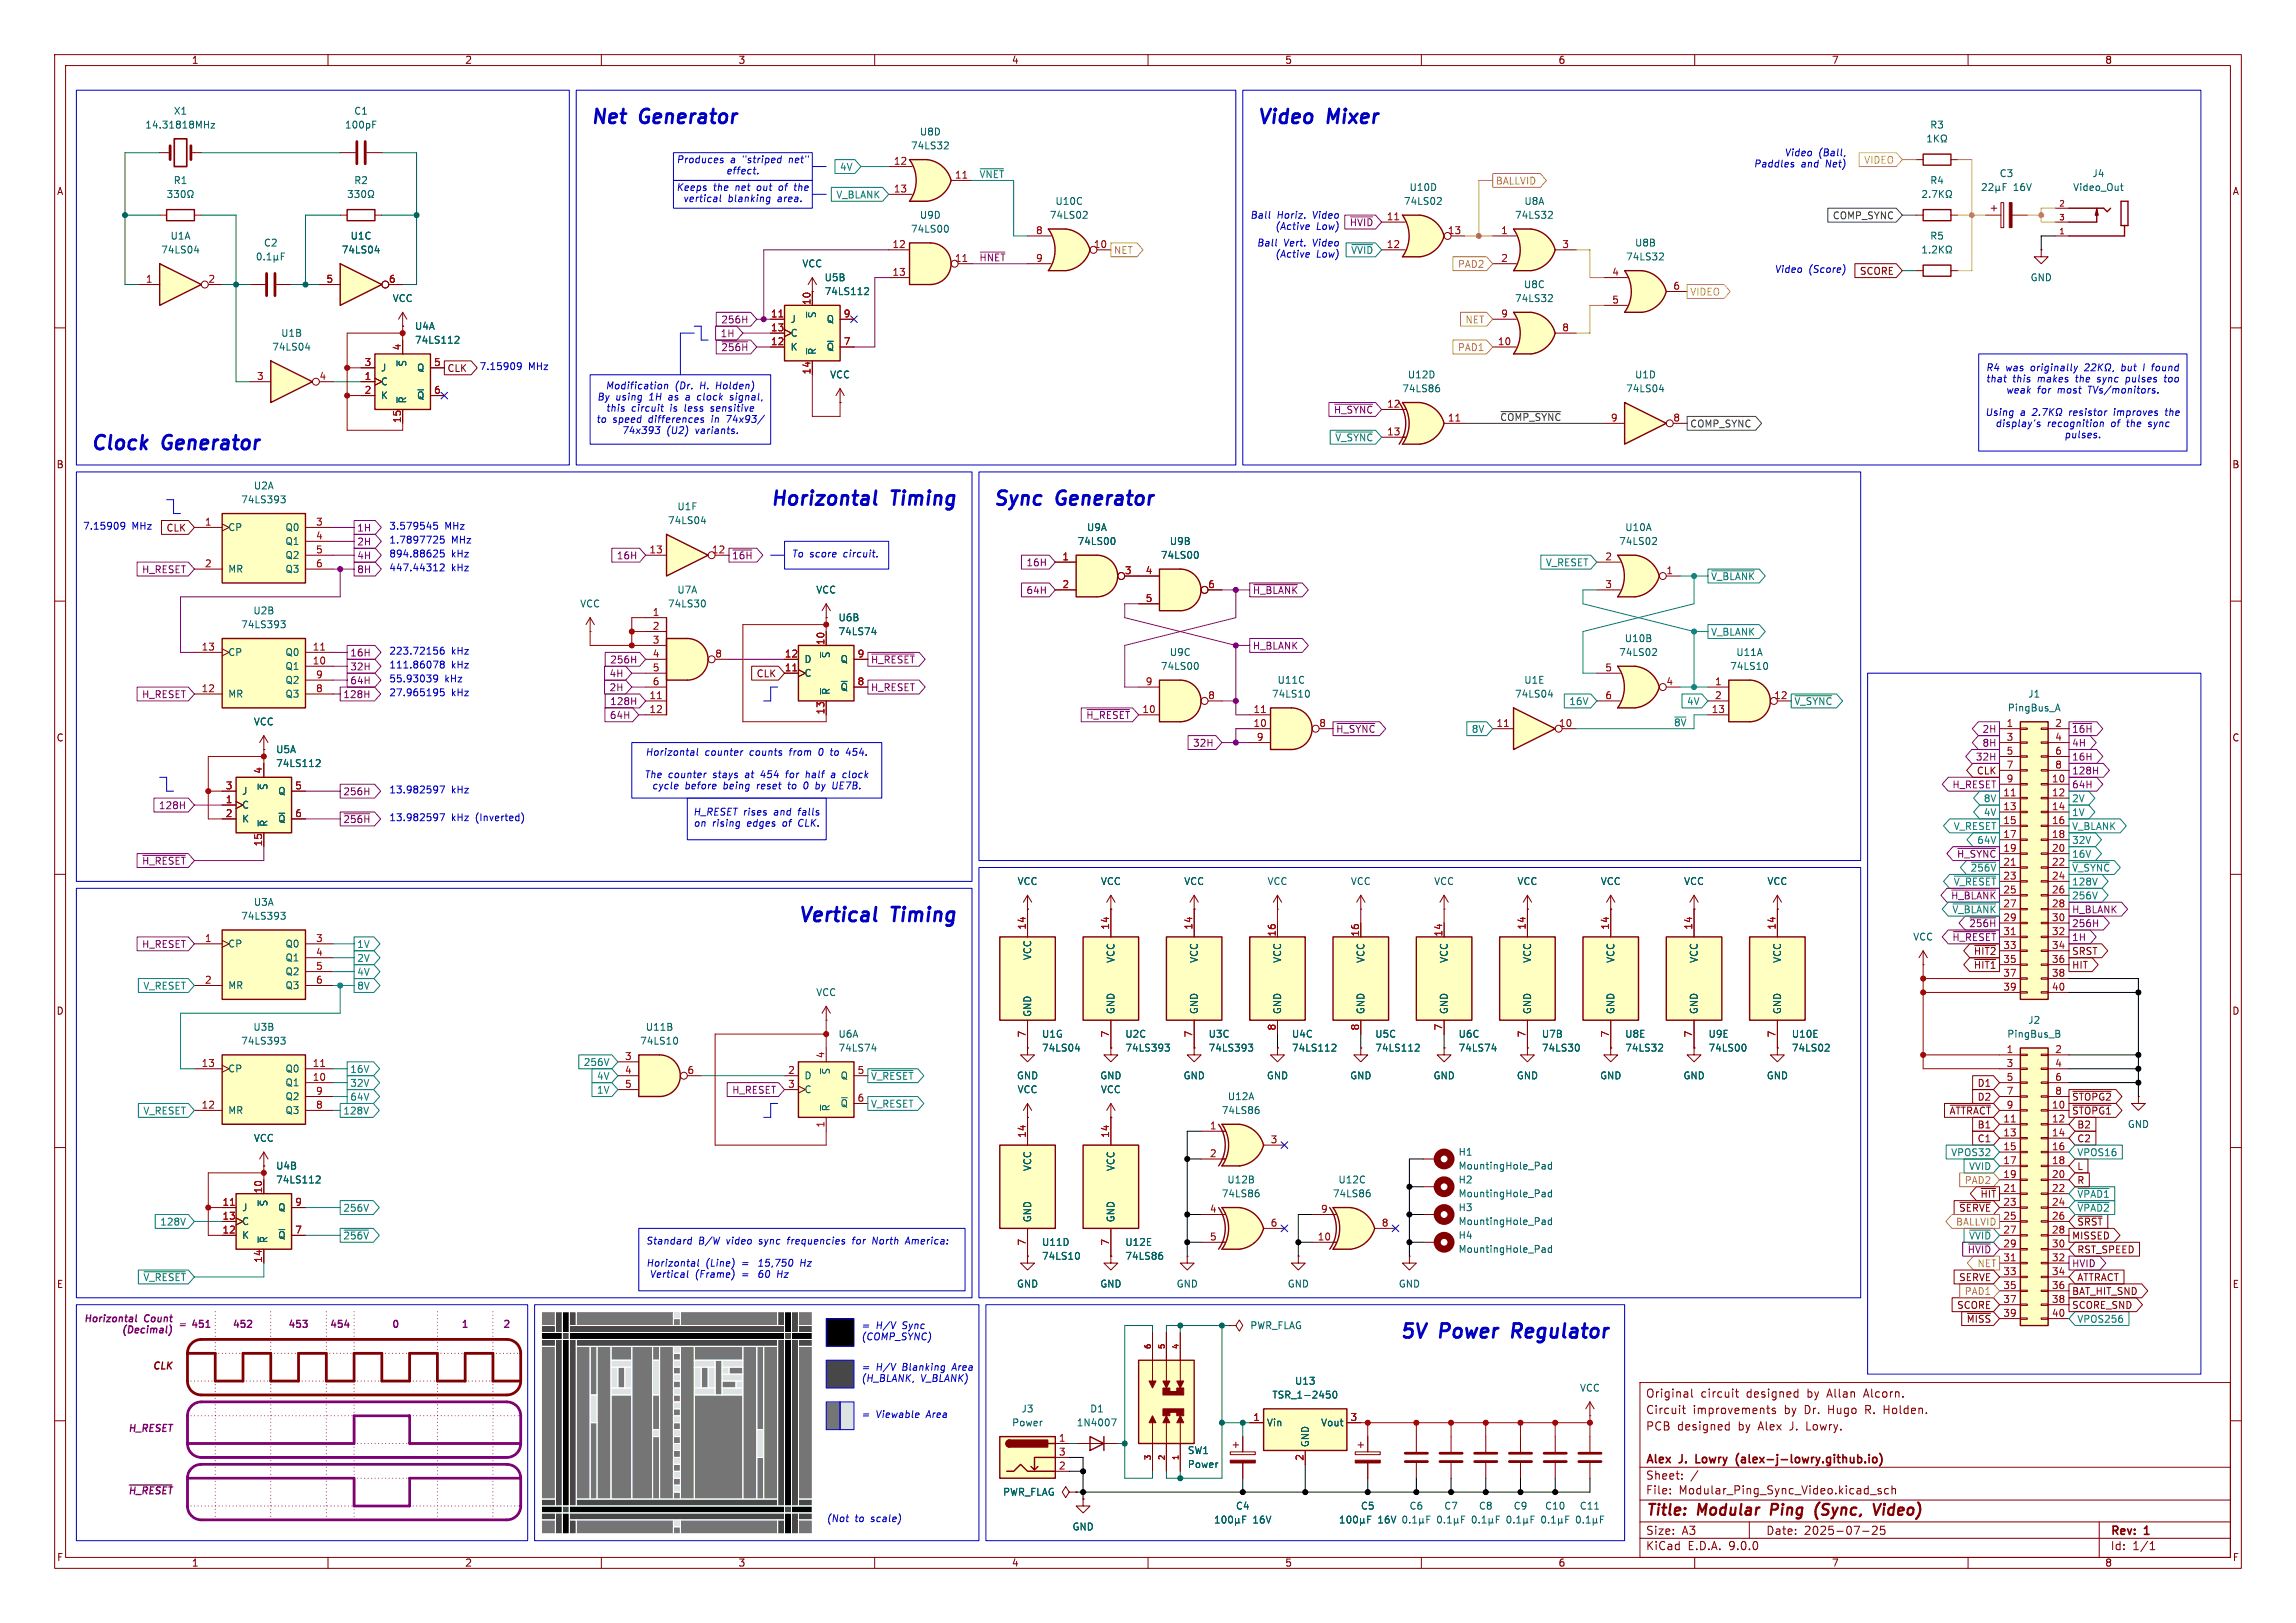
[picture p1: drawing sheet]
<svg xmlns="http://www.w3.org/2000/svg" width="420mm" height="297mm" viewBox="0 0 420 297" stroke-linecap="round" stroke-linejoin="round" font-family="sans-serif">
<defs><g id="words">
<g font-size="3.5" fill="#0000c2">
<text x="107.9" y="23.4">Net</text>
<text x="117.2" y="23.4">Generator</text>
<text x="229.9" y="23.4">Video</text>
<text x="243" y="23.4">Mixer</text>
<text x="16.5" y="83.1">Clock</text>
<text x="29.9" y="83.1">Generator</text>
<text x="140.5" y="93.2">Horizontal</text>
<text x="162.9" y="93.2">Timing</text>
<text x="181.6" y="93.2">Sync</text>
<text x="193.4" y="93.2">Generator</text>
<text x="145.6" y="169.4">Vertical</text>
<text x="162.9" y="169.4">Timing</text>
<text x="255.6" y="245.6">5V</text>
<text x="263.2" y="245.6">Power</text>
<text x="277.4" y="245.6">Regulator</text>
</g>
<g font-size="2.8" fill="#840000">
<text x="301" y="277.9">Title:</text>
<text x="310.6" y="277.9">Modular</text>
<text x="324.8" y="277.9">Ping</text>
<text x="333.7" y="277.9">(Sync,</text>
<text x="345.2" y="277.9">Video)</text>
</g>
<g font-size="2.1" fill="#840000">
<text x="301" y="256">Original</text>
<text x="311.1" y="256">circuit</text>
<text x="319.5" y="256">designed</text>
<text x="330.7" y="256">by</text>
<text x="334.5" y="256">Allan</text>
<text x="341.4" y="256">Alcorn.</text>
<text x="301" y="262">PCB</text>
<text x="301" y="259">Circuit</text>
<text x="306.8" y="262">designed</text>
<text x="309.6" y="259">improvements</text>
<text x="318" y="262">by</text>
<text x="321.8" y="262">Alex</text>
<text x="326.4" y="259">by</text>
<text x="327.7" y="262">J.</text>
<text x="330.2" y="259">Dr.</text>
<text x="330.8" y="262">Lowry.</text>
<text x="334.7" y="259">Hugo</text>
<text x="341.6" y="259">R. Holden.</text>
<text x="301" y="268.2">Alex</text>
<text x="307.3" y="268.2">J.</text>
<text x="310.9" y="268.2">Lowry</text>
<text x="318.9" y="268.2">(alex-j-lowry.github.io)</text>
<text x="301" y="273.7">File:</text>
<text x="301" y="271">Sheet:</text>
<text x="307.1" y="273.7">Modular_Ping_Sync_Video.kicad_sch</text>
<text x="301" y="281.1">Size:</text>
<text x="307.6" y="281.1">A3</text>
<text x="323" y="281.1">Date:</text>
<text x="330" y="281.1">2025-07-25</text>
<text x="386" y="281.3">Rev:</text>
<text x="392.4" y="281.3">1</text>
<text x="301" y="283.9">KiCad</text>
<text x="308.7" y="283.9">E.D.A.</text>
<text x="316.3" y="283.9">9.0.0</text>
<text x="386" y="283.9">Id:</text>
<text x="390.1" y="283.9">1/1</text>
</g>
<g font-size="1.8" fill="#840000">
<text x="35" y="11.9">1</text>
<text x="85" y="11.9">2</text>
<text x="135" y="11.9">3</text>
<text x="185" y="11.9">4</text>
<text x="235" y="11.9">5</text>
<text x="285" y="11.9">6</text>
<text x="335" y="11.9">7</text>
<text x="385" y="11.9">8</text>
<text x="10.3" y="35.9">A</text>
<text x="408.3" y="35.9">A</text>
<text x="340.1" y="50.5">SCORE</text>
<text x="81.8" y="68.3">CLK</text>
<text x="10.3" y="85.9">B</text>
<text x="408.2" y="85.9">B</text>
<text x="30.4" y="97.5">CLK</text>
<text x="138.3" y="124.1">CLK</text>
<text x="10.3" y="135.9">C</text>
<text x="408.2" y="135.9">C</text>
<text x="361.5" y="141.9">CLK</text>
<text x="361" y="177.5">~{HIT1}</text>
<text x="361" y="174.9">~{HIT2}</text>
<text x="378.9" y="177.5">HIT</text>
<text x="378.9" y="174.9">SRST</text>
<text x="10.3" y="185.9">D</text>
<text x="408.2" y="185.9">D</text>
<text x="361.6" y="201.6">D2</text>
<text x="361.6" y="199.1">D1</text>
<text x="378.9" y="201.6">~{STOPG2}</text>
<text x="356.5" y="204.2">~{ATTRACT}</text>
<text x="361.6" y="209.2">C1</text>
<text x="361.6" y="206.7">B1</text>
<text x="378.9" y="204.2">~{STOPG1}</text>
<text x="379.9" y="209.2">C2</text>
<text x="379.9" y="206.7">B2</text>
<text x="379.9" y="214.3">L</text>
<text x="358.3" y="221.9">~{SERVE}</text>
<text x="362.2" y="219.4">~{HIT}</text>
<text x="379.9" y="216.9">R</text>
<text x="378.9" y="227">MISSED</text>
<text x="379.9" y="224.5">~{SRST}</text>
<text x="379.9" y="229.6">RST_SPEED</text>
<text x="10.3" y="235.9">E</text>
<text x="357.9" y="239.7">SCORE</text>
<text x="358.3" y="234.6">SERVE</text>
<text x="378.9" y="237.2">BAT_HIT_SND</text>
<text x="378.9" y="239.7">SCORE_SND</text>
<text x="379.9" y="234.6">ATTRACT</text>
<text x="408.3" y="235.9">E</text>
<text x="359.7" y="242.3">~{MISS}</text>
<text x="10.3" y="285.9">F</text>
<text x="35" y="286.9">1</text>
<text x="85" y="286.9">2</text>
<text x="135" y="286.9">3</text>
<text x="185" y="286.9">4</text>
<text x="235" y="286.9">5</text>
<text x="285" y="286.9">6</text>
<text x="335" y="286.9">7</text>
<text x="385" y="286.9">8</text>
<text x="408.3" y="285.9">F</text>
</g>
<g font-size="1.8" fill="#006464">
<text x="26.5" y="23.7">14.31818MHz</text>
<text x="31.7" y="21.2">X1</text>
<text x="63" y="23.7">100pF</text>
<text x="64.7" y="21.2">C1</text>
<text x="353" y="23.7">R3</text>
<text x="166.5" y="27.5">74LS32</text>
<text x="168.2" y="25">U8D</text>
<text x="31.7" y="33.9">R1</text>
<text x="64.7" y="33.9">R2</text>
<text x="257.7" y="35.2">U10D</text>
<text x="353" y="33.9">R4</text>
<text x="365.7" y="32.6">C3</text>
<text x="368.3" y="35.2">16V</text>
<text x="379.1" y="35.2">Video_Out</text>
<text x="382.7" y="32.6">J4</text>
<text x="168.2" y="40.2">U9D</text>
<text x="191.9" y="40.2">74LS02</text>
<text x="193" y="37.7">U10C</text>
<text x="256.7" y="37.7">74LS02</text>
<text x="277" y="40.2">74LS32</text>
<text x="278.8" y="37.7">U8A</text>
<text x="29.4" y="46.6">74LS04</text>
<text x="31.1" y="44">U1A</text>
<text x="48.2" y="45.3">C2</text>
<text x="62.4" y="46.6">74LS04</text>
<text x="64" y="44">U1C</text>
<text x="166.5" y="42.8">74LS00</text>
<text x="297.4" y="47.9">74LS32</text>
<text x="299" y="45.3">U8B</text>
<text x="353" y="44">R5</text>
<text x="146.7" y="49.1">VCC</text>
<text x="150.7" y="51.7">U5B</text>
<text x="278.7" y="52.9">U8C</text>
<text x="371.3" y="51.7">GND</text>
<text x="71.7" y="55.5">VCC</text>
<text x="144.5" y="59.3">J</text>
<text x="149.5" y="58.3" transform="rotate(-90 149.5 58.3)">~{S}</text>
<text x="150.7" y="54.2">74LS112</text>
<text x="151.1" y="59.3">Q</text>
<text x="277" y="55.5">74LS32</text>
<text x="49.7" y="64.4">74LS04</text>
<text x="51.3" y="61.8">U1B</text>
<text x="75.8" y="63.1">74LS112</text>
<text x="75.8" y="60.6">U4A</text>
<text x="144.5" y="61.8">C</text>
<text x="144.5" y="64.4">K</text>
<text x="149.5" y="65" transform="rotate(-90 149.5 65)">~{R}</text>
<text x="151.1" y="64.4">~{Q}</text>
<text x="69.6" y="68.2">J</text>
<text x="69.6" y="70.7">C</text>
<text x="74.5" y="67.2" transform="rotate(-90 74.5 67.2)">~{S}</text>
<text x="76.2" y="68.2">Q</text>
<text x="151.8" y="69.4">VCC</text>
<text x="256.4" y="72">74LS86</text>
<text x="257.4" y="69.4">U12D</text>
<text x="297.4" y="72">74LS04</text>
<text x="299" y="69.4">U1D</text>
<text x="69.6" y="73.3">K</text>
<text x="74.5" y="73.9" transform="rotate(-90 74.5 73.9)">~{R}</text>
<text x="76.2" y="73.3">~{Q}</text>
<text x="46.3" y="89.8">U2A</text>
<text x="44" y="92.3">74LS393</text>
<text x="123.8" y="93.6">U1F</text>
<text x="41.7" y="97.4">CP</text>
<text x="52.1" y="97.4">Q0</text>
<text x="52.1" y="99.9">Q1</text>
<text x="122.1" y="96.1">74LS04</text>
<text x="197" y="99.9">74LS00</text>
<text x="198.7" y="97.4">U9A</text>
<text x="213.9" y="99.9">U9B</text>
<text x="296.1" y="99.9">74LS02</text>
<text x="297.2" y="97.4">U10A</text>
<text x="41.7" y="105">MR</text>
<text x="52.1" y="102.5">Q2</text>
<text x="52.1" y="105">Q3</text>
<text x="212.3" y="102.5">74LS00</text>
<text x="46.3" y="112.6">U2B</text>
<text x="106" y="111.4">VCC</text>
<text x="122.1" y="111.4">74LS30</text>
<text x="123.8" y="108.8">U7A</text>
<text x="149.2" y="108.8">VCC</text>
<text x="153.3" y="113.9">U6B</text>
<text x="44" y="115.2">74LS393</text>
<text x="153.3" y="116.4">74LS74</text>
<text x="297.1" y="117.7">U10B</text>
<text x="41.7" y="120.2">CP</text>
<text x="52.1" y="120.2">Q0</text>
<text x="52.1" y="122.8">Q1</text>
<text x="52.1" y="125.3">Q2</text>
<text x="147.1" y="121.5">D</text>
<text x="147.1" y="124.1">C</text>
<text x="152" y="120.5" transform="rotate(-90 152 120.5)">~{S}</text>
<text x="153.7" y="121.5">Q</text>
<text x="212.3" y="122.8">74LS00</text>
<text x="213.9" y="120.2">U9C</text>
<text x="233.6" y="125.3">U11C</text>
<text x="278.7" y="125.3">U1E</text>
<text x="296.1" y="120.2">74LS02</text>
<text x="316.4" y="122.8">74LS10</text>
<text x="317.5" y="120.2">U11A</text>
<text x="41.7" y="127.9">MR</text>
<text x="52.1" y="127.9">Q3</text>
<text x="152" y="127.3" transform="rotate(-90 152 127.3)">~{R}</text>
<text x="153.7" y="126.6">~{Q}</text>
<text x="232.6" y="127.9">74LS10</text>
<text x="277" y="127.9">74LS04</text>
<text x="367.2" y="130.4">PingBus_A</text>
<text x="370.9" y="127.9">J1</text>
<text x="46.3" y="132.9">VCC</text>
<text x="50.4" y="140.6">74LS112</text>
<text x="50.4" y="138">U5A</text>
<text x="44.2" y="145.6">J</text>
<text x="44.2" y="148.2">C</text>
<text x="49.1" y="144.7" transform="rotate(-90 49.1 144.7)">~{S}</text>
<text x="50.8" y="145.6">Q</text>
<text x="44.2" y="150.7">K</text>
<text x="49.1" y="151.4" transform="rotate(-90 49.1 151.4)">~{R}</text>
<text x="50.8" y="150.7">~{Q}</text>
<text x="46.3" y="166">U3A</text>
<text x="186" y="162.2">VCC</text>
<text x="201.3" y="162.2">VCC</text>
<text x="216.5" y="162.2">VCC</text>
<text x="231.8" y="162.2">VCC</text>
<text x="247" y="162.2">VCC</text>
<text x="262.2" y="162.2">VCC</text>
<text x="277.5" y="162.2">VCC</text>
<text x="292.7" y="162.2">VCC</text>
<text x="308" y="162.2">VCC</text>
<text x="323.2" y="162.2">VCC</text>
<text x="41.7" y="173.6">CP</text>
<text x="44" y="168.5">74LS393</text>
<text x="52.1" y="173.6">Q0</text>
<text x="349.9" y="172.3">VCC</text>
<text x="52.1" y="176.1">Q1</text>
<text x="52.1" y="178.7">Q2</text>
<text x="188.8" y="175.8" transform="rotate(-90 188.8 175.8)">VCC</text>
<text x="204.1" y="176.3" transform="rotate(-90 204.1 176.3)">VCC</text>
<text x="219.3" y="176.3" transform="rotate(-90 219.3 176.3)">VCC</text>
<text x="234.5" y="176.3" transform="rotate(-90 234.5 176.3)">VCC</text>
<text x="249.8" y="176.3" transform="rotate(-90 249.8 176.3)">VCC</text>
<text x="265" y="176.3" transform="rotate(-90 265 176.3)">VCC</text>
<text x="280.3" y="176.3" transform="rotate(-90 280.3 176.3)">VCC</text>
<text x="295.5" y="176.3" transform="rotate(-90 295.5 176.3)">VCC</text>
<text x="310.7" y="176.3" transform="rotate(-90 310.7 176.3)">VCC</text>
<text x="326" y="176.3" transform="rotate(-90 326 176.3)">VCC</text>
<text x="41.7" y="181.2">MR</text>
<text x="52.1" y="181.2">Q3</text>
<text x="149.2" y="182.5">VCC</text>
<text x="204.1" y="185.7" transform="rotate(-90 204.1 185.7)">GND</text>
<text x="219.3" y="185.7" transform="rotate(-90 219.3 185.7)">GND</text>
<text x="234.5" y="185.7" transform="rotate(-90 234.5 185.7)">GND</text>
<text x="249.8" y="185.7" transform="rotate(-90 249.8 185.7)">GND</text>
<text x="265" y="185.7" transform="rotate(-90 265 185.7)">GND</text>
<text x="280.3" y="185.7" transform="rotate(-90 280.3 185.7)">GND</text>
<text x="295.5" y="185.7" transform="rotate(-90 295.5 185.7)">GND</text>
<text x="310.7" y="185.7" transform="rotate(-90 310.7 185.7)">GND</text>
<text x="326" y="185.7" transform="rotate(-90 326 185.7)">GND</text>
<text x="44" y="191.4">74LS393</text>
<text x="46.3" y="188.8">U3B</text>
<text x="117" y="191.4">74LS10</text>
<text x="118" y="188.8">U11B</text>
<text x="153.3" y="190.1">U6A</text>
<text x="188.8" y="186.2" transform="rotate(-90 188.8 186.2)">GND</text>
<text x="190.5" y="190.1">U1G</text>
<text x="205.7" y="190.1">U2C</text>
<text x="221" y="190.1">U3C</text>
<text x="236.2" y="190.1">U4C</text>
<text x="251.5" y="190.1">U5C</text>
<text x="266.7" y="190.1">U6C</text>
<text x="281.9" y="190.1">U7B</text>
<text x="297.2" y="190.1">U8E</text>
<text x="312.4" y="190.1">U9E</text>
<text x="327.7" y="190.1">U10E</text>
<text x="367.1" y="190.1">PingBus_B</text>
<text x="370.9" y="187.6">J2</text>
<text x="41.7" y="196.4">CP</text>
<text x="52.1" y="196.4">Q0</text>
<text x="147.1" y="197.7">D</text>
<text x="152" y="196.7" transform="rotate(-90 152 196.7)">~{S}</text>
<text x="153.3" y="192.6">74LS74</text>
<text x="153.7" y="197.7">Q</text>
<text x="185.9" y="197.7">GND</text>
<text x="190.5" y="192.6">74LS04</text>
<text x="201.2" y="197.7">GND</text>
<text x="205.7" y="192.6">74LS393</text>
<text x="216.4" y="197.7">GND</text>
<text x="221" y="192.6">74LS393</text>
<text x="231.6" y="197.7">GND</text>
<text x="236.2" y="192.6">74LS112</text>
<text x="246.9" y="197.7">GND</text>
<text x="251.5" y="192.6">74LS112</text>
<text x="262.1" y="197.7">GND</text>
<text x="266.7" y="192.6">74LS74</text>
<text x="277.4" y="197.7">GND</text>
<text x="281.9" y="192.6">74LS30</text>
<text x="292.6" y="197.7">GND</text>
<text x="297.2" y="192.6">74LS32</text>
<text x="307.8" y="197.7">GND</text>
<text x="312.4" y="192.6">74LS00</text>
<text x="323.1" y="197.7">GND</text>
<text x="327.7" y="192.6">74LS02</text>
<text x="52.1" y="199">Q1</text>
<text x="52.1" y="201.5">Q2</text>
<text x="147.1" y="200.3">C</text>
<text x="152" y="203.5" transform="rotate(-90 152 203.5)">~{R}</text>
<text x="153.7" y="202.8">~{Q}</text>
<text x="186" y="200.3">VCC</text>
<text x="201.3" y="200.3">VCC</text>
<text x="224.5" y="201.5">U12A</text>
<text x="41.7" y="204.1">MR</text>
<text x="46.3" y="209.1">VCC</text>
<text x="52.1" y="204.1">Q3</text>
<text x="223.4" y="204.1">74LS86</text>
<text x="389.1" y="206.6">GND</text>
<text x="50.4" y="214.2">U4B</text>
<text x="188.8" y="214.4" transform="rotate(-90 188.8 214.4)">VCC</text>
<text x="204.1" y="214.4" transform="rotate(-90 204.1 214.4)">VCC</text>
<text x="266.7" y="211.7">H1</text>
<text x="266.7" y="214.2">MountingHole_Pad</text>
<text x="44.2" y="221.8">J</text>
<text x="49.1" y="220.9" transform="rotate(-90 49.1 220.9)">~{S}</text>
<text x="50.4" y="216.8">74LS112</text>
<text x="50.8" y="221.8">Q</text>
<text x="223.4" y="219.3">74LS86</text>
<text x="224.4" y="216.8">U12B</text>
<text x="243.7" y="219.3">74LS86</text>
<text x="244.7" y="216.8">U12C</text>
<text x="266.7" y="221.8">H3</text>
<text x="266.7" y="216.8">H2</text>
<text x="266.7" y="219.3">MountingHole_Pad</text>
<text x="44.2" y="224.4">C</text>
<text x="44.2" y="226.9">K</text>
<text x="49.1" y="227.6" transform="rotate(-90 49.1 227.6)">~{R}</text>
<text x="50.8" y="226.9">~{Q}</text>
<text x="188.8" y="223.8" transform="rotate(-90 188.8 223.8)">GND</text>
<text x="204.1" y="223.8" transform="rotate(-90 204.1 223.8)">GND</text>
<text x="266.7" y="224.4">MountingHole_Pad</text>
<text x="266.7" y="226.9">H4</text>
<text x="190.5" y="228.2">U11D</text>
<text x="190.5" y="230.7">74LS10</text>
<text x="205.7" y="228.2">U12E</text>
<text x="205.7" y="230.7">74LS86</text>
<text x="266.7" y="229.5">MountingHole_Pad</text>
<text x="185.9" y="235.8">GND</text>
<text x="201.2" y="235.8">GND</text>
<text x="215.1" y="235.8">GND</text>
<text x="235.5" y="235.8">GND</text>
<text x="255.8" y="235.8">GND</text>
<text x="228.6" y="243.4">PWR_FLAG</text>
<text x="232.6" y="256.1">TSR_1-2450</text>
<text x="236.8" y="253.6">U13</text>
<text x="288.9" y="254.9">VCC</text>
<text x="185" y="261.2">Power</text>
<text x="186.8" y="258.7">J3</text>
<text x="196.9" y="261.2">1N4007</text>
<text x="199.3" y="258.7">D1</text>
<text x="231.6" y="261.2">Vin</text>
<text x="241.6" y="261.2">Vout</text>
<text x="217.2" y="268.8">Power</text>
<text x="217.2" y="266.3">SW1</text>
<text x="239.6" y="264.9" transform="rotate(-90 239.6 264.9)">GND</text>
<text x="183.4" y="273.9">PWR_FLAG</text>
<text x="196.1" y="280.3">GND</text>
<text x="226" y="276.5">C4</text>
<text x="229.2" y="279">16V</text>
<text x="248.8" y="276.5">C5</text>
<text x="252" y="279">16V</text>
<text x="257.7" y="276.5">C6</text>
<text x="264.1" y="276.5">C7</text>
<text x="270.4" y="276.5">C8</text>
<text x="276.8" y="276.5">C9</text>
<text x="282.5" y="276.5">C10</text>
<text x="288.9" y="276.5">C11</text>
</g>
<g font-size="1.8" fill="#0000c2">
<text x="326.4" y="28.8">Video</text>
<text x="332.6" y="28.8">(Ball,</text>
<text x="123.7" y="35.2">Keeps</text>
<text x="123.7" y="30.1">Produces</text>
<text x="130.5" y="35.2">the</text>
<text x="132.8" y="32.1">effect.</text>
<text x="133.6" y="30.1">a</text>
<text x="134.6" y="35.2">net</text>
<text x="135.9" y="30.1">&quot;striped</text>
<text x="138.7" y="35.2">out</text>
<text x="142.9" y="35.2">of</text>
<text x="144.6" y="30.1">net&quot;</text>
<text x="146" y="35.2">the</text>
<text x="320.7" y="30.8">Paddles</text>
<text x="329.4" y="30.8">and</text>
<text x="334" y="30.8">Net)</text>
<text x="124.9" y="37.2">vertical</text>
<text x="133.1" y="37.2">blanking</text>
<text x="142.3" y="37.2">area.</text>
<text x="228.6" y="40.2">Ball</text>
<text x="233.6" y="40.2">Horiz.</text>
<text x="240.2" y="40.2">Video</text>
<text x="229.8" y="45.3">Ball</text>
<text x="233.2" y="42.3">(Active</text>
<text x="233.2" y="47.4">(Active</text>
<text x="234.8" y="45.3">Vert.</text>
<text x="240.2" y="45.3">Video</text>
<text x="240.8" y="42.3">Low)</text>
<text x="240.8" y="47.4">Low)</text>
<text x="324.6" y="50.1">Video</text>
<text x="330.8" y="50.1">(Score)</text>
<text x="87.6" y="67.9">7.15909</text>
<text x="96.7" y="67.9">MHz</text>
<text x="110.7" y="71.5">Modification</text>
<text x="123.4" y="71.5">(Dr.</text>
<text x="128.1" y="71.5">H.</text>
<text x="131.2" y="71.5">Holden)</text>
<text x="363.2" y="68.1">R4</text>
<text x="363.2" y="70.2">that</text>
<text x="366.9" y="68.1">was</text>
<text x="368.1" y="70.2">this</text>
<text x="371.5" y="68.1">originally</text>
<text x="372.8" y="70.2">makes</text>
<text x="380" y="70.2">the</text>
<text x="384.1" y="70.2">sync</text>
<text x="388.5" y="68.1">but</text>
<text x="389.5" y="70.2">pulses</text>
<text x="392.7" y="68.1">I found</text>
<text x="396.8" y="70.2">too</text>
<text x="109" y="77.6">to</text>
<text x="109.2" y="73.5">By using</text>
<text x="110.8" y="75.5">this</text>
<text x="112" y="77.6">speed</text>
<text x="115.5" y="75.5">circuit</text>
<text x="118.7" y="77.6">differences</text>
<text x="118.8" y="73.5">1H</text>
<text x="122.5" y="73.5">as</text>
<text x="122.7" y="75.5">is</text>
<text x="125.5" y="75.5">less</text>
<text x="125.9" y="73.5">a</text>
<text x="128.2" y="73.5">clock</text>
<text x="130.4" y="77.6">in</text>
<text x="130.5" y="75.5">sensitive</text>
<text x="133.3" y="77.6">74x93/</text>
<text x="134.4" y="73.5">signal,</text>
<text x="363.1" y="76.3">Using</text>
<text x="366.9" y="72.2">weak</text>
<text x="369.5" y="76.3">a</text>
<text x="372.6" y="72.2">for</text>
<text x="376.5" y="72.2">most</text>
<text x="378.8" y="76.3">resistor</text>
<text x="382.2" y="72.2">TVs/monitors.</text>
<text x="387.1" y="76.3">improves</text>
<text x="396.8" y="76.3">the</text>
<text x="113.7" y="79.6">74x393</text>
<text x="121.9" y="79.6">(U2)</text>
<text x="127.3" y="79.6">variants.</text>
<text x="364.9" y="78.4">display's</text>
<text x="374.4" y="78.4">recognition</text>
<text x="377.5" y="80.4">pulses.</text>
<text x="386.3" y="78.4">of</text>
<text x="389.3" y="78.4">the</text>
<text x="393.4" y="78.4">sync</text>
<text x="15.1" y="97.1">7.15909</text>
<text x="24.1" y="97.1">MHz</text>
<text x="71.1" y="99.7">1.7897725</text>
<text x="71.1" y="97.1">3.579545</text>
<text x="81.4" y="97.1">MHz</text>
<text x="82.6" y="99.7">MHz</text>
<text x="71.1" y="102.2">894.88625</text>
<text x="71.1" y="104.8">447.44312</text>
<text x="82.6" y="102.2">kHz</text>
<text x="82.6" y="104.8">kHz</text>
<text x="144.8" y="102.2">To score</text>
<text x="154.4" y="102.2">circuit.</text>
<text x="71.1" y="120">223.72156</text>
<text x="82.6" y="120">kHz</text>
<text x="71.1" y="125.1">55.93039</text>
<text x="71.1" y="122.5">111.86078</text>
<text x="81.4" y="125.1">kHz</text>
<text x="82.6" y="122.5">kHz</text>
<text x="71.1" y="127.6">27.965195</text>
<text x="82.6" y="127.6">kHz</text>
<text x="117.8" y="142.6">The</text>
<text x="118" y="138.5">Horizontal</text>
<text x="122.2" y="142.6">counter</text>
<text x="128.9" y="138.5">counter</text>
<text x="130.5" y="142.6">stays</text>
<text x="136.6" y="142.6">at</text>
<text x="137.2" y="138.5">counts</text>
<text x="139.6" y="142.6">454</text>
<text x="144.4" y="142.6">for</text>
<text x="144.7" y="138.5">from</text>
<text x="148.3" y="142.6">half</text>
<text x="150.2" y="138.5">0</text>
<text x="152.6" y="138.5">to</text>
<text x="153.1" y="142.6">a</text>
<text x="155.4" y="142.6">clock</text>
<text x="155.6" y="138.5">454.</text>
<text x="71.1" y="145.4">13.982597</text>
<text x="82.6" y="145.4">kHz</text>
<text x="119.2" y="144.7">cycle</text>
<text x="125.3" y="144.7">before</text>
<text x="126.7" y="149.5">H_RESET rises</text>
<text x="132.4" y="144.7">being</text>
<text x="138.7" y="144.7">reset</text>
<text x="141.7" y="149.5">and</text>
<text x="144.6" y="144.7">to</text>
<text x="146.3" y="149.5">falls</text>
<text x="147.7" y="144.7">0</text>
<text x="150" y="144.7">by</text>
<text x="153.3" y="144.7">UE7B.</text>
<text x="71.1" y="150.5">13.982597</text>
<text x="82.6" y="150.5">kHz</text>
<text x="87.1" y="150.5">(Inverted)</text>
<text x="126.8" y="151.5">on</text>
<text x="130.3" y="151.5">rising</text>
<text x="136.8" y="151.5">edges</text>
<text x="143.4" y="151.5">of</text>
<text x="146.5" y="151.5">CLK.</text>
<text x="118.1" y="227.9">Standard</text>
<text x="127.7" y="227.9">B/W</text>
<text x="133" y="227.9">video</text>
<text x="139.1" y="227.9">sync</text>
<text x="144.5" y="227.9">frequencies</text>
<text x="156.6" y="227.9">for</text>
<text x="160.5" y="227.9">North</text>
<text x="166.8" y="227.9">America:</text>
<text x="118.1" y="232">Horizontal</text>
<text x="129.1" y="232">(Line)</text>
<text x="135.8" y="232">=</text>
<text x="138.4" y="232">15,750</text>
<text x="146.3" y="232">Hz</text>
<text x="118.8" y="234">Vertical</text>
<text x="127.1" y="234">(Frame)</text>
<text x="135.8" y="234">=</text>
<text x="138.4" y="234">60</text>
<text x="142" y="234">Hz</text>
<text x="157.5" y="243.4">=</text>
<text x="157.5" y="245.5">(COMP_SYNC)</text>
<text x="160.2" y="243.4">H/V</text>
<text x="165.1" y="243.4">Sync</text>
<text x="157.5" y="251.1">=</text>
<text x="160.2" y="251.1">H/V</text>
<text x="165.1" y="251.1">Blanking</text>
<text x="174.5" y="251.1">Area</text>
<text x="157.5" y="253.1">(H_BLANK,</text>
<text x="168.4" y="253.1">V_BLANK)</text>
<text x="157.5" y="259.7">=</text>
<text x="160.2" y="259.7">Viewable</text>
<text x="169.6" y="259.7">Area</text>
<text x="151.1" y="278.7">(Not</text>
<text x="156.4" y="278.7">to</text>
<text x="159.4" y="278.7">scale)</text>
</g>
<g font-size="1.8" fill="#007f7f">
<text x="153.5" y="31.4">4V</text>
<text x="179.1" y="32.7">~{VNET}</text>
<text x="152.9" y="36.5">V_BLANK</text>
<text x="247" y="46.7">~{VVID}</text>
<text x="244.1" y="81">~{V_SYNC}</text>
<text x="282.7" y="103.8">V_RESET</text>
<text x="312.9" y="106.4">~{V_BLANK}</text>
<text x="312.9" y="116.5">V_BLANK</text>
<text x="287" y="129.2">16V</text>
<text x="308.5" y="129.2">4V</text>
<text x="328.1" y="129.2">~{V_SYNC}</text>
<text x="269.1" y="134.3">8V</text>
<text x="306.1" y="133">~{8V}</text>
<text x="362.8" y="149.5">4V</text>
<text x="362.8" y="147">8V</text>
<text x="378.9" y="149.5">1V</text>
<text x="378.9" y="147">2V</text>
<text x="357.3" y="152.1">V_RESET</text>
<text x="361.6" y="154.6">64V</text>
<text x="378.9" y="154.6">32V</text>
<text x="378.9" y="152.1">V_BLANK</text>
<text x="360.4" y="159.7">~{256V}</text>
<text x="378.9" y="157.2">16V</text>
<text x="378.9" y="159.7">~{V_SYNC}</text>
<text x="357" y="167.3">~{V_BLANK}</text>
<text x="357.3" y="162.2">~{V_RESET}</text>
<text x="378.9" y="162.2">128V</text>
<text x="378.9" y="164.8">256V</text>
<text x="65.2" y="173.7">1V</text>
<text x="65.2" y="178.8">4V</text>
<text x="65.2" y="176.2">2V</text>
<text x="26.1" y="181.3">V_RESET</text>
<text x="65.2" y="181.3">8V</text>
<text x="64" y="196.5">16V</text>
<text x="106.7" y="195.3">256V</text>
<text x="109.1" y="197.8">4V</text>
<text x="159.2" y="197.8">~{V_RESET}</text>
<text x="64" y="199.1">32V</text>
<text x="64" y="201.6">64V</text>
<text x="109.1" y="200.3">1V</text>
<text x="159.2" y="202.9">V_RESET</text>
<text x="26.1" y="204.2">V_RESET</text>
<text x="62.7" y="204.2">128V</text>
<text x="356.8" y="211.8">VPOS32</text>
<text x="360.1" y="214.3">VVID</text>
<text x="379.9" y="211.8">VPOS16</text>
<text x="62.7" y="221.9">256V</text>
<text x="379.9" y="221.9">~{VPAD2}</text>
<text x="379.9" y="219.4">~{VPAD1}</text>
<text x="29.2" y="224.5">128V</text>
<text x="62.7" y="227">~{256V}</text>
<text x="360.1" y="227">~{VVID}</text>
<text x="26.1" y="234.6">~{V_RESET}</text>
<text x="379.9" y="242.3">VPOS256</text>
</g>
<g font-size="1.8" fill="#a90000">
<text x="163.4" y="30.2">12</text>
<text x="163.4" y="35.3">13</text>
<text x="174.6" y="32.8">11</text>
<text x="253.6" y="40.4">11</text>
<text x="163.2" y="45.5">12</text>
<text x="189.4" y="42.9">8</text>
<text x="200" y="45.5">10</text>
<text x="253.6" y="45.5">12</text>
<text x="264.8" y="42.9">13</text>
<text x="274.5" y="42.9">1</text>
<text x="285.7" y="45.5">3</text>
<text x="26.6" y="51.8">1</text>
<text x="38" y="51.8">2</text>
<text x="59.6" y="51.8">5</text>
<text x="71" y="51.8">6</text>
<text x="163.2" y="50.5">13</text>
<text x="174.6" y="48">11</text>
<text x="189.4" y="48">9</text>
<text x="274.5" y="48">2</text>
<text x="294.8" y="50.5">4</text>
<text x="306" y="53.1">6</text>
<text x="140.9" y="58.2">11</text>
<text x="148.3" y="55.9" transform="rotate(-90 148.3 55.9)">10</text>
<text x="154.2" y="58.2">9</text>
<text x="274.5" y="58.2">9</text>
<text x="294.8" y="55.6">5</text>
<text x="73.4" y="64.2" transform="rotate(-90 73.4 64.2)">4</text>
<text x="140.9" y="60.7">13</text>
<text x="140.9" y="63.2">12</text>
<text x="154.2" y="63.2">7</text>
<text x="273.9" y="63.2">10</text>
<text x="285.7" y="60.7">8</text>
<text x="46.9" y="69.6">3</text>
<text x="58.3" y="69.6">4</text>
<text x="66.6" y="67.1">3</text>
<text x="66.6" y="69.6">1</text>
<text x="79.3" y="67.1">5</text>
<text x="148.3" y="68.6" transform="rotate(-90 148.3 68.6)">14</text>
<text x="66.6" y="72.1">2</text>
<text x="73.4" y="77.5" transform="rotate(-90 73.4 77.5)">15</text>
<text x="79.3" y="72.1">6</text>
<text x="253.6" y="74.7">12</text>
<text x="264.8" y="77.2">11</text>
<text x="294.6" y="77.2">9</text>
<text x="306" y="77.2">8</text>
<text x="253.6" y="79.8">13</text>
<text x="37.4" y="96.3">1</text>
<text x="57.7" y="96.3">3</text>
<text x="57.7" y="98.8">4</text>
<text x="57.7" y="101.3">5</text>
<text x="118.7" y="101.3">13</text>
<text x="130.1" y="101.3">12</text>
<text x="37.4" y="103.9">2</text>
<text x="57.7" y="103.9">6</text>
<text x="194.2" y="102.6">1</text>
<text x="194.2" y="107.7">2</text>
<text x="205.7" y="105.2">3</text>
<text x="209.5" y="105.2">4</text>
<text x="220.9" y="107.7">6</text>
<text x="293.6" y="102.6">2</text>
<text x="293.6" y="107.7">3</text>
<text x="304.7" y="105.2">1</text>
<text x="119.3" y="112.8">1</text>
<text x="209.5" y="110.2">5</text>
<text x="36.8" y="119.1">13</text>
<text x="57.1" y="119.1">11</text>
<text x="119.3" y="115.3">2</text>
<text x="119.3" y="117.9">3</text>
<text x="150.9" y="118.2" transform="rotate(-90 150.9 118.2)">10</text>
<text x="57.1" y="121.7">10</text>
<text x="57.7" y="124.2">9</text>
<text x="119.3" y="120.4">4</text>
<text x="119.3" y="122.9">5</text>
<text x="119.3" y="125.5">6</text>
<text x="130.7" y="120.4">8</text>
<text x="143.5" y="120.4">12</text>
<text x="143.5" y="122.9">11</text>
<text x="156.8" y="120.4">9</text>
<text x="156.8" y="125.5">8</text>
<text x="209.5" y="125.5">9</text>
<text x="293.6" y="122.9">5</text>
<text x="304.7" y="125.5">4</text>
<text x="313.6" y="125.5">1</text>
<text x="36.8" y="126.7">12</text>
<text x="57.7" y="126.7">8</text>
<text x="118.7" y="128">11</text>
<text x="118.7" y="130.6">12</text>
<text x="150.9" y="130.9" transform="rotate(-90 150.9 130.9)">13</text>
<text x="208.9" y="130.6">10</text>
<text x="220.9" y="128">8</text>
<text x="229.2" y="130.6">11</text>
<text x="293.6" y="128">6</text>
<text x="313" y="130.6">13</text>
<text x="313.6" y="128">2</text>
<text x="324.4" y="128">12</text>
<text x="229.2" y="133.1">10</text>
<text x="229.8" y="135.6">9</text>
<text x="241.2" y="133.1">8</text>
<text x="273.6" y="133.1">11</text>
<text x="285.1" y="133.1">10</text>
<text x="367" y="133.1">1</text>
<text x="367" y="135.6">3</text>
<text x="375.8" y="133.1">2</text>
<text x="375.8" y="135.6">4</text>
<text x="48" y="141.7" transform="rotate(-90 48 141.7)">4</text>
<text x="367" y="138.2">5</text>
<text x="367" y="140.7">7</text>
<text x="367" y="143.3">9</text>
<text x="375.2" y="143.3">10</text>
<text x="375.8" y="138.2">6</text>
<text x="375.8" y="140.7">8</text>
<text x="41.2" y="144.5">3</text>
<text x="41.2" y="147.1">1</text>
<text x="41.2" y="149.6">2</text>
<text x="53.9" y="144.5">5</text>
<text x="53.9" y="149.6">6</text>
<text x="366.4" y="145.8">11</text>
<text x="366.4" y="148.3">13</text>
<text x="375.2" y="145.8">12</text>
<text x="375.2" y="148.3">14</text>
<text x="48" y="155" transform="rotate(-90 48 155)">15</text>
<text x="366.4" y="150.9">15</text>
<text x="366.4" y="153.4">17</text>
<text x="366.4" y="156">19</text>
<text x="375.2" y="150.9">16</text>
<text x="375.2" y="153.4">18</text>
<text x="375.2" y="156">20</text>
<text x="366.4" y="158.5">21</text>
<text x="366.4" y="161">23</text>
<text x="375.2" y="158.5">22</text>
<text x="375.2" y="161">24</text>
<text x="366.4" y="163.6">25</text>
<text x="366.4" y="166.1">27</text>
<text x="375.2" y="163.6">26</text>
<text x="375.2" y="166.1">28</text>
<text x="37.4" y="172.5">1</text>
<text x="57.7" y="172.5">3</text>
<text x="187.7" y="170.2" transform="rotate(-90 187.7 170.2)">14</text>
<text x="202.9" y="170.2" transform="rotate(-90 202.9 170.2)">14</text>
<text x="218.2" y="170.2" transform="rotate(-90 218.2 170.2)">14</text>
<text x="233.4" y="171.5" transform="rotate(-90 233.4 171.5)">16</text>
<text x="248.7" y="171.5" transform="rotate(-90 248.7 171.5)">16</text>
<text x="263.9" y="171.5" transform="rotate(-90 263.9 171.5)">14</text>
<text x="279.1" y="170.2" transform="rotate(-90 279.1 170.2)">14</text>
<text x="294.4" y="170.2" transform="rotate(-90 294.4 170.2)">14</text>
<text x="309.6" y="170.2" transform="rotate(-90 309.6 170.2)">14</text>
<text x="324.9" y="170.2" transform="rotate(-90 324.9 170.2)">14</text>
<text x="366.4" y="168.7">29</text>
<text x="366.4" y="171.2">31</text>
<text x="366.4" y="173.7">33</text>
<text x="375.2" y="168.7">30</text>
<text x="375.2" y="171.2">32</text>
<text x="375.2" y="173.7">34</text>
<text x="57.7" y="175">4</text>
<text x="57.7" y="177.5">5</text>
<text x="366.4" y="176.3">35</text>
<text x="366.4" y="178.8">37</text>
<text x="375.2" y="176.3">36</text>
<text x="375.2" y="178.8">38</text>
<text x="37.4" y="180.1">2</text>
<text x="57.7" y="180.1">6</text>
<text x="366.4" y="181.4">39</text>
<text x="375.2" y="181.4">40</text>
<text x="187.7" y="189.9" transform="rotate(-90 187.7 189.9)">7</text>
<text x="202.9" y="189.9" transform="rotate(-90 202.9 189.9)">7</text>
<text x="218.2" y="189.9" transform="rotate(-90 218.2 189.9)">7</text>
<text x="233.4" y="188.7" transform="rotate(-90 233.4 188.7)">8</text>
<text x="248.7" y="188.7" transform="rotate(-90 248.7 188.7)">8</text>
<text x="263.9" y="188.7" transform="rotate(-90 263.9 188.7)">7</text>
<text x="279.1" y="189.9" transform="rotate(-90 279.1 189.9)">7</text>
<text x="294.4" y="189.9" transform="rotate(-90 294.4 189.9)">7</text>
<text x="309.6" y="189.9" transform="rotate(-90 309.6 189.9)">7</text>
<text x="324.9" y="189.9" transform="rotate(-90 324.9 189.9)">7</text>
<text x="36.8" y="195.3">13</text>
<text x="57.1" y="195.3">11</text>
<text x="57.1" y="197.9">10</text>
<text x="114.2" y="194.1">3</text>
<text x="114.2" y="196.6">4</text>
<text x="125.7" y="196.6">6</text>
<text x="144.1" y="196.6">2</text>
<text x="150.9" y="193.7" transform="rotate(-90 150.9 193.7)">4</text>
<text x="156.8" y="196.6">5</text>
<text x="367" y="192.8">1</text>
<text x="367" y="195.3">3</text>
<text x="367" y="197.9">5</text>
<text x="375.8" y="192.8">2</text>
<text x="375.8" y="195.3">4</text>
<text x="375.8" y="197.9">6</text>
<text x="36.8" y="202.9">12</text>
<text x="57.7" y="200.4">9</text>
<text x="57.7" y="202.9">8</text>
<text x="114.2" y="199.1">5</text>
<text x="144.1" y="199.1">3</text>
<text x="156.8" y="201.7">6</text>
<text x="367" y="200.4">7</text>
<text x="367" y="202.9">9</text>
<text x="375.2" y="202.9">10</text>
<text x="375.8" y="200.4">8</text>
<text x="150.9" y="206.4" transform="rotate(-90 150.9 206.4)">1</text>
<text x="187.7" y="208.3" transform="rotate(-90 187.7 208.3)">14</text>
<text x="202.9" y="208.3" transform="rotate(-90 202.9 208.3)">14</text>
<text x="221.2" y="206.8">1</text>
<text x="232.3" y="209.3">3</text>
<text x="366.4" y="205.5">11</text>
<text x="366.4" y="208">13</text>
<text x="375.2" y="205.5">12</text>
<text x="375.2" y="208">14</text>
<text x="221.2" y="211.8">2</text>
<text x="366.4" y="210.6">15</text>
<text x="366.4" y="213.1">17</text>
<text x="366.4" y="215.6">19</text>
<text x="375.2" y="210.6">16</text>
<text x="375.2" y="213.1">18</text>
<text x="375.2" y="215.6">20</text>
<text x="40.6" y="220.7">11</text>
<text x="48" y="218.5" transform="rotate(-90 48 218.5)">10</text>
<text x="53.9" y="220.7">9</text>
<text x="221.2" y="222">4</text>
<text x="241.5" y="222">9</text>
<text x="366.4" y="218.2">21</text>
<text x="366.4" y="220.7">23</text>
<text x="375.2" y="218.2">22</text>
<text x="375.2" y="220.7">24</text>
<text x="40.6" y="223.3">13</text>
<text x="40.6" y="225.8">12</text>
<text x="53.9" y="225.8">7</text>
<text x="221.2" y="227.1">5</text>
<text x="232.3" y="224.5">6</text>
<text x="240.9" y="227.1">10</text>
<text x="252.7" y="224.5">8</text>
<text x="366.4" y="223.3">25</text>
<text x="366.4" y="225.8">27</text>
<text x="375.2" y="223.3">26</text>
<text x="375.2" y="225.8">28</text>
<text x="48" y="231.2" transform="rotate(-90 48 231.2)">14</text>
<text x="187.7" y="228" transform="rotate(-90 187.7 228)">7</text>
<text x="202.9" y="228" transform="rotate(-90 202.9 228)">7</text>
<text x="366.4" y="228.3">29</text>
<text x="366.4" y="230.9">31</text>
<text x="366.4" y="233.4">33</text>
<text x="375.2" y="228.3">30</text>
<text x="375.2" y="230.9">32</text>
<text x="375.2" y="233.4">34</text>
<text x="366.4" y="236">35</text>
<text x="366.4" y="238.5">37</text>
<text x="375.2" y="236">36</text>
<text x="375.2" y="238.5">38</text>
<text x="366.4" y="241">39</text>
<text x="375.2" y="241">40</text>
<text x="193.6" y="263.9">1</text>
<text x="229.2" y="260.1">1</text>
<text x="246.9" y="260.1">3</text>
<text x="193.6" y="266.4">3</text>
<text x="193.6" y="269">2</text>
<text x="238.5" y="267.4" transform="rotate(-90 238.5 267.4)">2</text>
</g>
<g font-size="1.8" fill="#afaf00">
<text x="273.5" y="34">BALLVID</text>
<text x="203.7" y="46.7">NET</text>
<text x="266.6" y="49.2">PAD2</text>
<text x="268" y="59.4">NET</text>
<text x="266.6" y="64.5">PAD1</text>
<text x="359.3" y="216.9">PAD2</text>
<text x="357.7" y="224.5">BALLVID</text>
<text x="361.6" y="232.1">NET</text>
<text x="359.3" y="237.2">PAD1</text>
</g>
<g font-size="1.8" fill="#cfcf00">
<text x="340.9" y="30.2">VIDEO</text>
<text x="309.1" y="54.3">VIDEO</text>
</g>
<g font-size="1.8" fill="#7f007f">
<text x="246.8" y="41.6">~{HVID}</text>
<text x="179.1" y="47.9">~{HNET}</text>
<text x="131.8" y="59.4">256H</text>
<text x="131.7" y="61.9">1H</text>
<text x="131.8" y="64.5">~{256H}</text>
<text x="243.9" y="75.9">~{H_SYNC}</text>
<text x="65.2" y="97.5">1H</text>
<text x="65.2" y="100">2H</text>
<text x="25.9" y="105.1">H_RESET</text>
<text x="65.2" y="102.6">4H</text>
<text x="65.2" y="105.1">8H</text>
<text x="112.7" y="102.6">16H</text>
<text x="133.8" y="102.6">~{16H}</text>
<text x="187.7" y="103.8">16H</text>
<text x="187.7" y="108.9">64H</text>
<text x="229.1" y="108.9">~{H_BLANK}</text>
<text x="229.1" y="119.1">H_BLANK</text>
<text x="64" y="122.9">32H</text>
<text x="64" y="120.3">16H</text>
<text x="64" y="125.4">64H</text>
<text x="111.4" y="124.1">4H</text>
<text x="111.5" y="121.6">256H</text>
<text x="159.2" y="121.6">~{H_RESET}</text>
<text x="25.9" y="128">H_RESET</text>
<text x="62.7" y="128">128H</text>
<text x="111.4" y="126.7">2H</text>
<text x="111.5" y="131.8">64H</text>
<text x="111.5" y="129.2">128H</text>
<text x="159.2" y="126.7">H_RESET</text>
<text x="198.6" y="131.8">~{H_RESET}</text>
<text x="218.1" y="136.8">32H</text>
<text x="244.3" y="134.3">~{H_SYNC}</text>
<text x="362.5" y="134.3">2H</text>
<text x="362.5" y="136.8">8H</text>
<text x="378.9" y="136.8">4H</text>
<text x="378.9" y="134.3">~{16H}</text>
<text x="361.3" y="139.4">32H</text>
<text x="378.9" y="141.9">128H</text>
<text x="378.9" y="139.4">16H</text>
<text x="29" y="148.3">128H</text>
<text x="62.7" y="145.7">256H</text>
<text x="357" y="144.5">H_RESET</text>
<text x="378.9" y="144.5">64H</text>
<text x="62.7" y="150.8">~{256H}</text>
<text x="25.9" y="158.4">~{H_RESET}</text>
<text x="357.9" y="157.2">~{H_SYNC}</text>
<text x="356.8" y="164.8">~{H_BLANK}</text>
<text x="378.9" y="167.3">H_BLANK</text>
<text x="25.9" y="173.7">H_RESET</text>
<text x="357" y="172.4">~{H_RESET}</text>
<text x="360.1" y="169.9">~{256H}</text>
<text x="378.9" y="169.9">256H</text>
<text x="378.9" y="172.4">1H</text>
<text x="133.8" y="200.3">H_RESET</text>
<text x="359.8" y="229.6">~{HVID}</text>
<text x="378.9" y="232.1">HVID</text>
<text x="15.1" y="242.3">Horizontal</text>
<text x="22" y="244.4">(Decimal)</text>
<text x="26.3" y="242.3">Count</text>
<text x="32.5" y="243.2">= 451</text>
<text x="42.4" y="243.3">452</text>
<text x="52.5" y="243.3">453</text>
<text x="60.2" y="243.3">454</text>
<text x="71.5" y="243.3">0</text>
<text x="84.2" y="243.3">1</text>
<text x="91.9" y="243.3">2</text>
<text x="23.2" y="262.4">H_RESET</text>
<text x="23.2" y="273.8">~{H_RESET}</text>
</g>
<g font-size="1.8" fill="#3f3f3f">
<text x="335.2" y="40.3">COMP_SYNC</text>
<text x="274.3" y="77.1">~{COMP_SYNC}</text>
<text x="309.1" y="78.4">COMP_SYNC</text>
</g>
<text font-size="1.8" fill="#7f0000" x="27.7" y="251">CLK</text>
<g font-size="1.4" fill="#a90000">
<text x="376.6" y="37.8">2</text>
<text x="376.6" y="40.4">3</text>
<text x="376.6" y="42.9">1</text>
<text x="210.6" y="247" transform="rotate(-90 210.6 247)">6</text>
<text x="213.1" y="247" transform="rotate(-90 213.1 247)">5</text>
<text x="215.6" y="247" transform="rotate(-90 215.6 247)">4</text>
<text x="210.6" y="267.3" transform="rotate(-90 210.6 267.3)">3</text>
<text x="213.1" y="267.3" transform="rotate(-90 213.1 267.3)">2</text>
<text x="215.6" y="267.3" transform="rotate(-90 215.6 267.3)">1</text>
</g>
</g></defs>
<g fill="none" stroke="#840000" stroke-width=".18">
<path d="M10 10h400v277h-400zM12 12h396v273h-396zM60 10v2M110 10v2M160 10v2M210 10v2M260 10v2M310 10v2M360 10v2M10 60h2M408 60h2M10 110h2"/>
<path d="M408 110h2M10 160h2M408 160h2M10 210h2M408 210h2M300 253h108v32h-108zM307.7 257.7h.6M307.9 257.2v1.3l.4 .2M309.4 254.2v1.3l.3 .2M317.4 254.7h.6M317.7 254.2v1.3l.3 .2M323.2 257.7h.5"/>
<path d="M323.4 258.5l.3 .2M324.7 257.8l-.3-.1-.2 .2v.2l.5 .2v.3h-.5M328.4 254.7l.5 .1M328.9 255.6l-.5 .1M328.9 254.2v1.5M10 260h2M300 278.5h108M300 274.5h108M300 268.5h108M305.5 273.2v.2M305.5 272.5v.1M307.7 270.5v.2"/>
<path d="M307.7 269.8v.1M310.6 269.1l-1.3 1.9M315.9 260.7l.4 .1M316.3 260.2v1.5M316.3 261.6l-.4 .1M320 278.5v3M342.1 273.5h1.1M342.7 279.3l.5 .1 .2 .3-1 1.1h1M344.1 272.5l-.4-.1-.2 .2 .1 .2 .5 .2v.3h-.6M344.7 279.3h-.7l-.1 .7 .3-.1h.5l.1 .2-.1 .5-.2 .2-.6-.2M345.4 272.5l-.4-.1-.3 .3v.4l.2 .2h.5M346.1 272.5l.2-.1 .4 .1v.9"/>
<path d="M346.1 271.9v1.5M384 278.5v6.5M408 260h2M60 285v2M110 285v2M160 285v2M210 285v2M260 285v2M300 281.5h108M310 285v2M340.7 280.2h1.2M360 285v2"/>
<path d="M393.3 283.6h.9M393.3 282.5l.4-.4v1.5"/>
</g>
<path d="M324.2 275.2l-.3 2M332.9 274.9a2.35 2.35 0 0 0-.4 3.1M342.7 275.2l.4 2 1-2M344.6 275.9l-.1 1.3M344.7 275.2v.2M344.7 275.2l-.1 .1 .1 .1M344.7 275.2l.1 .1-.1 .1" fill="none" stroke="#840000" stroke-width=".4"/>
<path d="M310.3 266.2v1.5h.7M317.7 267.6l.3 .7M318 266l-.3 .6M341.9 266.2v.1M341.9 266.7v1M342.7 266.8l.3-.1 .3 .3v.4l-.3 .3-.3-.1-.2-.2v-.4zM343.8 266a1.72 1.72 0 0 1 0 2.3" fill="none" stroke="#840000" stroke-width=".3"/>
<g fill="#474747">
<path d="M99.1 276.9h2.5v1.2h-2.5z"/>
<path d="M104.1 278.1h1.3v2.6h-1.3z"/>
<path d="M101.6 276.9h1.3v3.8h-1.3z"/>
</g>
<g fill="#757575">
<path d="M113 250.2h1.3v3.8h-1.3z"/>
<path d="M119.4 246.4h1.2v2.5h-1.2z"/>
</g>
<g fill="#dedede">
<path d="M114.3 250.2h1.3v3.8h-1.3z"/>
<path d="M111.8 250.2h1.2v3.8h-1.2z"/>
</g>
<path d="M123.2 241.3h1.3v1.3h-1.3z" fill="#757575"/>
<path d="M111.8 248.9h3.8v1.3h-3.8z" fill="#dedede"/>
<g fill="#474747">
<path d="M99.1 242.6h2.5v1.2h-2.5z"/>
<path d="M102.9 243.8h1.2v1.3h-1.2z"/>
</g>
<path d="M102.9 240h1.2v3.8h-1.2z" fill="#000"/>
<g fill="#757575">
<path d="M111.8 246.4h3.8v2.5h-3.8z"/>
<path d="M99.1 240h2.5v2.6h-2.5z"/>
</g>
<g fill="#474747">
<path d="M104.1 240h1.3v2.6h-1.3z"/>
<path d="M101.6 245.1h1.3v30.5h-1.3z"/>
</g>
<path d="M107.9 255.3h1.3v5h-1.3z" fill="#dedede"/>
<path d="M99.1 246.4h2.5v27.9h-2.5z" fill="#757575"/>
<g fill="#474747">
<path d="M99.1 274.3h2.5v1.3h-2.5z"/>
<path d="M102.9 275.6h1.2v1.3h-1.2z"/>
</g>
<path d="M99.1 275.6h3.8v1.3h-3.8z" fill="#000"/>
<g fill="#757575">
<path d="M107.9 260.3h1.3v14h-1.3z"/>
<path d="M127 255.3h8.9v19h-8.9z"/>
<path d="M138.4 266.7h1.3v7.6h-1.3z"/>
<path d="M127 246.4h8.9v2.5h-8.9z"/>
</g>
<path d="M127 248.9h3.8v1.3h-3.8z" fill="#dedede"/>
<g fill="#474747">
<path d="M144.8 245.1h1.2v30.5h-1.2z"/>
<path d="M142.2 245.1h1.3v30.5h-1.3z"/>
</g>
<path d="M124.5 278.1h17.7v2.6h-17.7z" fill="#757575"/>
<path d="M104.1 275.6h39.4v1.3h-39.4z" fill="#000"/>
<path d="M105.4 278.1h17.8v2.6h-17.8z" fill="#757575"/>
<path d="M123.2 278.1h1.3v1.3h-1.3z" fill="#dedede"/>
<g fill="#474747">
<path d="M104.1 276.9h39.4v1.2h-39.4z"/>
<path d="M142.2 278.1h1.3v2.6h-1.3z"/>
</g>
<g fill="#dedede">
<path d="M123.2 256.5h1.3v1.3h-1.3z"/>
<path d="M123.2 264.2h1.3v1.2h-1.3z"/>
</g>
<path d="M119.4 255.3h1.2v6.3h-1.2z" fill="#757575"/>
<path d="M146 242.6h2.6v1.2h-2.6z" fill="#474747"/>
<path d="M123.2 261.6h1.3v1.3h-1.3z" fill="#dedede"/>
<path d="M111.8 255.3h3.8v19h-3.8z" fill="#757575"/>
<path d="M105.4 274.3h36.8v1.3h-36.8z" fill="#474747"/>
<g fill="#dedede">
<path d="M123.2 254h1.3v1.3h-1.3z"/>
<path d="M127 254h3.8v1.3h-3.8z"/>
</g>
<path d="M107.9 246.4h1.3v8.9h-1.3z" fill="#757575"/>
<path d="M105.4 245.1h36.8v1.3h-36.8z" fill="#474747"/>
<path d="M109.2 246.4h2.6v27.9h-2.6z" fill="#757575"/>
<path d="M102.9 245.1h1.2v30.5h-1.2z" fill="#000"/>
<g fill="#757575">
<path d="M124.5 246.4h2.5v27.9h-2.5z"/>
<path d="M115.6 246.4h3.8v27.9h-3.8z"/>
</g>
<path d="M111.8 254h3.8v1.3h-3.8z" fill="#dedede"/>
<path d="M104.1 245.1h1.3v30.5h-1.3z" fill="#474747"/>
<g fill="#757575">
<path d="M105.4 246.4h2.5v27.9h-2.5z"/>
<path d="M123.2 270.5h1.3v1.3h-1.3z"/>
</g>
<g fill="#dedede">
<path d="M123.2 269.2h1.3v1.3h-1.3z"/>
<path d="M123.2 271.8h1.3v1.2h-1.3z"/>
</g>
<g fill="#757575">
<path d="M119.4 262.9h1.2v11.4h-1.2z"/>
<path d="M123.2 273h1.3v1.3h-1.3z"/>
</g>
<g fill="#474747">
<path d="M144.8 276.9h1.2v3.8h-1.2z"/>
<path d="M143.5 275.6h1.3v1.3h-1.3z"/>
</g>
<path d="M146 278.1h2.6v2.6h-2.6z" fill="#757575"/>
<path d="M143.5 276.9h1.3v3.8h-1.3z" fill="#000"/>
<g fill="#474747">
<path d="M101.6 240h1.3v3.8h-1.3z"/>
<path d="M146 276.9h2.6v1.2h-2.6z"/>
</g>
<path d="M151.1 256.5h2.6v5.1h-2.6z" fill="#757575"/>
<path d="M151.1 241.3h5.1v5.1h-5.1z" fill="#000"/>
<path d="M153.7 256.5h2.5v5.1h-2.5z" fill="#dedede"/>
<path d="M143.5 240h1.3v3.8h-1.3z" fill="#000"/>
<g fill="#474747">
<path d="M151.1 248.9h5.1v5.1h-5.1z"/>
<path d="M144.8 240h1.2v3.8h-1.2z"/>
</g>
<g fill="#757575">
<path d="M138.4 246.4h1.3v15.2h-1.3z"/>
<path d="M124.5 240h17.7v2.6h-17.7z"/>
</g>
<path d="M104.1 243.8h39.4v1.3h-39.4z" fill="#000"/>
<path d="M104.1 242.6h39.4v1.2h-39.4z" fill="#474747"/>
<path d="M144.8 275.6h3.8v1.3h-3.8z" fill="#000"/>
<path d="M132.1 250.2h1.2v1.3h-1.2z" fill="#dedede"/>
<g fill="#757575">
<path d="M130.8 248.9h1.3v6.4h-1.3z"/>
<path d="M123.2 257.8h1.3v1.3h-1.3z"/>
</g>
<path d="M123.2 259.1h1.3v1.2h-1.3z" fill="#dedede"/>
<g fill="#757575">
<path d="M123.2 268h1.3v1.2h-1.3z"/>
<path d="M123.2 262.9h1.3v1.3h-1.3z"/>
<path d="M123.2 265.4h1.3v1.3h-1.3z"/>
<path d="M139.7 246.4h2.5v27.9h-2.5z"/>
</g>
<path d="M138.4 261.6h1.3v5.1h-1.3z" fill="#dedede"/>
<path d="M146 246.4h2.6v27.9h-2.6z" fill="#757575"/>
<path d="M146 274.3h2.6v1.3h-2.6z" fill="#474747"/>
<path d="M123.2 250.2h1.3v1.3h-1.3z" fill="#757575"/>
<path d="M123.2 248.9h1.3v1.3h-1.3z" fill="#dedede"/>
<path d="M99.1 243.8h3.8v1.3h-3.8z" fill="#000"/>
<g fill="#dedede">
<path d="M119.4 248.9h1.2v6.4h-1.2z"/>
<path d="M132.1 248.9h3.8v1.3h-3.8z"/>
<path d="M134.6 252.7h1.3v1.3h-1.3z"/>
</g>
<path d="M132.1 252.7h2.5v1.3h-2.5z" fill="#757575"/>
<g fill="#dedede">
<path d="M127 250.2h1.3v3.8h-1.3z"/>
<path d="M132.1 254h3.8v1.3h-3.8z"/>
</g>
<path d="M105.4 240h17.8v2.6h-17.8z" fill="#757575"/>
<path d="M143.5 243.8h1.3v1.3h-1.3z" fill="#474747"/>
<path d="M146 240h2.6v2.6h-2.6z" fill="#757575"/>
<g fill="#474747">
<path d="M142.2 240h1.3v2.6h-1.3z"/>
<path d="M99.1 245.1h2.5v1.3h-2.5z"/>
</g>
<path d="M129.5 250.2h1.3v3.8h-1.3z" fill="#dedede"/>
<path d="M128.3 250.2h1.2v3.8h-1.2z" fill="#757575"/>
<path d="M132.1 251.5h3.8v1.2h-3.8z" fill="#dedede"/>
<path d="M143.5 245.1h1.3v30.5h-1.3z" fill="#000"/>
<g fill="#757575">
<path d="M135.9 246.4h2.5v27.9h-2.5z"/>
<path d="M123.2 255.3h1.3v1.2h-1.3z"/>
</g>
<path d="M123.2 246.4h1.3v1.2h-1.3z" fill="#dedede"/>
<g fill="#757575">
<path d="M123.2 260.3h1.3v1.3h-1.3z"/>
<path d="M123.2 247.6h1.3v1.3h-1.3z"/>
</g>
<path d="M123.2 240h1.3v1.3h-1.3z" fill="#dedede"/>
<path d="M144.8 243.8h3.8v1.3h-3.8z" fill="#000"/>
<path d="M146 245.1h2.6v1.3h-2.6z" fill="#474747"/>
<path d="M133.3 250.2h2.6v1.3h-2.6z" fill="#757575"/>
<g fill="#dedede">
<path d="M123.2 266.7h1.3v1.3h-1.3z"/>
<path d="M119.4 261.6h1.2v1.3h-1.2z"/>
<path d="M123.2 251.5h1.3v1.2h-1.3z"/>
</g>
<g fill="#757575">
<path d="M120.6 246.4h2.6v27.9h-2.6z"/>
<path d="M123.2 252.7h1.3v1.3h-1.3z"/>
<path d="M123.2 279.4h1.3v1.3h-1.3z"/>
</g>
<path d="M102.9 276.9h1.2v3.8h-1.2z" fill="#000"/>
<path d="M99.1 278.1h2.5v2.6h-2.5z" fill="#757575"/>
<path d="M248.9 191.8v1.2h1.3l-1.3 1.3-1.3-1.3h1.3M248.9 191.8h.1M271.8 262.9v2.8M271.8 267.7v2.8" fill="none" stroke="#840000" stroke-width=".18"/>
<path d="M269.7 265.9h4.1M269.7 267.5h4.1" fill="none" stroke="#840000" stroke-width=".51"/>
<path d="M269.4 277.6l.2-.2a.68 .68 0 0 1 .4 .7 .68 .68 0 0 1-.4 .6l-.3-.5zM270.6 278.6v.1M271.1 278.7h.7M271.1 277.8l.4-.4v1.3M272.4 278.5l.2 .2h.2l.2-.2M272.4 277.9v1.2M273 278.5l.2 .2M273 277.9v.6M273.7 278h.4M274.3 277.4h-.6v1.3" fill="none" stroke="#006464" stroke-width=".18"/>
<path d="M215.9 124.5a3.8 3.8 0 0 1 3.8 3.8 3.8 3.8 0 0 1-3.8 3.8z" fill="#ffffc2" stroke="#ffffc2" stroke-width=".18"/>
<path d="M212.1 124.5h3.8v7.6h-3.8z" fill="#ffffc2"/>
<path d="M212.1 124.5h3.8a3.8 3.8 0 0 1 3.8 3.8 3.8 3.8 0 0 1-3.8 3.8h-3.8z" fill="none" stroke="#840000" stroke-width=".25"/>
<g fill="none" stroke="#840000" stroke-width=".18">
<path d="M208.3 125.7h3.8M208.3 130.8h3.8M221 128.3h2.5"/>
<circle cx="220.3" cy="128.3" r=".63"/>
</g>
<path d="M218.9 121.2a.79 .79 0 0 1 0 1.3" fill="none" stroke="#006464" stroke-width=".18"/>
<path d="M215.9 104.1a3.8 3.8 0 0 1 3.8 3.9 3.8 3.8 0 0 1-3.8 3.8z" fill="#ffffc2" stroke="#ffffc2" stroke-width=".18"/>
<path d="M212.1 104.1h3.8v7.7h-3.8z" fill="#ffffc2"/>
<path d="M212.1 104.1h3.8a3.8 3.8 0 0 1 3.8 3.9 3.8 3.8 0 0 1-3.8 3.8h-3.8z" fill="none" stroke="#840000" stroke-width=".25"/>
<g fill="none" stroke="#840000" stroke-width=".18">
<path d="M208.3 105.4h3.8M208.3 110.5h3.8M221 108h2.5"/>
<circle cx="220.3" cy="107.9" r=".63"/>
</g>
<path d="M218.9 100.9a.79 .79 0 0 1 0 1.3" fill="none" stroke="#006464" stroke-width=".18"/>
<path d="M295.9 121.9h3.2M295.9 129.5h3.2" fill="none" stroke="#ffffc2" stroke-width=".18"/>
<g fill="#ffffc2" stroke="#ffffc2" stroke-width=".18">
<path d="M298.5 124.4l5 1.3a5.2 5.2 0 0 1-4.4 3.8z"/>
<path d="M299.1 121.9a5.1 5.1 0 0 1 4.4 3.8l-5 1.3z"/>
</g>
<path d="M295.9 121.9h3.2v7.6h-3.2a6.7 6.7 0 0 0 0-7.6z" fill="#ffffc2"/>
<path d="M299.1 121.9h-3.2a6.6 6.6 0 0 1 0 7.6h3.2M299.1 121.9a5.2 5.2 0 0 1 4.4 3.8 5.2 5.2 0 0 1-4.4 3.8" fill="none" stroke="#840000" stroke-width=".25"/>
<g fill="none" stroke="#840000" stroke-width=".18">
<path d="M292.1 123.2h4.3M292.1 128.3h4.3M304.8 125.7h2.5"/>
<circle cx="304.2" cy="125.7" r=".63"/>
</g>
<path d="M302.5 118.7l.4 .1 .1 .3-.8 .9h.8" fill="none" stroke="#006464" stroke-width=".18"/>
<path d="M295.9 101.6h3.2M295.9 109.2h3.2" fill="none" stroke="#ffffc2" stroke-width=".18"/>
<g fill="#ffffc2" stroke="#ffffc2" stroke-width=".18">
<path d="M298.5 104.1l5 1.3a5.2 5.2 0 0 1-4.4 3.8z"/>
<path d="M299.1 101.6a5.1 5.1 0 0 1 4.4 3.8l-5 1.3z"/>
</g>
<path d="M295.9 101.6h3.2v7.6h-3.2a6.7 6.7 0 0 0 0-7.6z" fill="#ffffc2"/>
<path d="M299.1 101.6h-3.2a6.6 6.6 0 0 1 0 7.6h3.2M299.1 101.6a5.2 5.2 0 0 1 4.4 3.8 5.2 5.2 0 0 1-4.4 3.8" fill="none" stroke="#840000" stroke-width=".25"/>
<g fill="none" stroke="#840000" stroke-width=".18">
<path d="M292.1 102.9h4.3M292.1 108h4.3M304.8 105.4h2.5"/>
<circle cx="304.2" cy="105.4" r=".63"/>
</g>
<path d="M302.5 98.4h.4l.1 .3-.8 .9h.8" fill="none" stroke="#006464" stroke-width=".18"/>
<path d="M320 124.5a3.8 3.8 0 0 1 3.8 3.8 3.8 3.8 0 0 1-3.8 3.8z" fill="#ffffc2" stroke="#ffffc2" stroke-width=".18"/>
<path d="M316.2 124.5h3.8v7.6h-3.8z" fill="#ffffc2"/>
<path d="M316.2 124.5h3.8a3.8 3.8 0 0 1 3.8 3.8 3.8 3.8 0 0 1-3.8 3.8h-3.8z" fill="none" stroke="#840000" stroke-width=".25"/>
<g fill="none" stroke="#840000" stroke-width=".18">
<path d="M312.4 125.7h3.8M312.4 128.3h3.8M312.4 130.8h3.8M325.1 128.3h2.6"/>
<circle cx="324.5" cy="128.3" r=".63"/>
</g>
<path d="M323 121.2a.79 .79 0 0 1 0 1.3" fill="none" stroke="#006464" stroke-width=".18"/>
<path d="M49.5 66l7.6 3.9-7.6 3.8z" fill="#ffffc2"/>
<path d="M49.5 66l7.6 3.9-7.6 3.8z" fill="none" stroke="#840000" stroke-width=".25"/>
<g fill="none" stroke="#840000" stroke-width=".18">
<path d="M45.7 69.9h3.8M58.4 69.9h2.6"/>
<circle cx="57.8" cy="69.8" r=".63"/>
</g>
<path d="M55.9 63.7h.8M56.5 63.2v.9" fill="none" stroke="#006464" stroke-width=".18"/>
<path d="M200.7 101.6a3.8 3.8 0 0 1 3.7 3.8 3.8 3.8 0 0 1-3.7 3.8z" fill="#ffffc2" stroke="#ffffc2" stroke-width=".18"/>
<path d="M196.8 101.6h3.9v7.6h-3.9z" fill="#ffffc2"/>
<path d="M196.8 101.6h3.9a3.8 3.8 0 0 1 3.7 3.8 3.8 3.8 0 0 1-3.7 3.8h-3.9z" fill="none" stroke="#840000" stroke-width=".25"/>
<g fill="none" stroke="#840000" stroke-width=".18">
<path d="M73.7 59.7h.1M73.7 57.2l-.8 1.2M73.7 57.2l.7 1.2M73.7 57.2v2.5M193 102.9h3.8M193 108h3.8M205.7 105.4h2.6"/>
<circle cx="205.1" cy="105.4" r=".63"/>
</g>
<path d="M203.6 98.4a.79 .79 0 0 1 0 1.2" fill="none" stroke="#006464" stroke-width=".18"/>
<path d="M146 118.1h10.2v10.2h-10.2z" fill="#ffffc2"/>
<path d="M146 118.1h10.2v10.2h-10.2z" fill="none" stroke="#840000" stroke-width=".25"/>
<path d="M151.1 115.6v2.5M143.5 120.7h2.5M143.5 123.2h2.5M146 122.6l1.3 .6-1.3 .6M151.1 128.3v2.5M156.2 120.7h2.5M156.2 125.7h2.5" fill="none" stroke="#840000" stroke-width=".18"/>
<path d="M145 122.8h.7" fill="none" stroke="#a90000" stroke-width=".18"/>
<path d="M159.5 115.7h.8M160.1 115.3v.8M150.1 126v1" fill="none" stroke="#006464" stroke-width=".18"/>
<path d="M146 194.3h10.2v10.2h-10.2z" fill="#ffffc2"/>
<path d="M146 194.3h10.2v10.2h-10.2z" fill="none" stroke="#840000" stroke-width=".25"/>
<path d="M143.5 196.9h2.5M143.5 199.4h2.5M146 198.8l1.3 .6-1.3 .6M151.1 186.7h.1M151.1 184.2v2.5M151.1 191.8v2.5M151.1 184.2l-.7 1.2M151.1 184.2l.8 1.2M156.2 196.9h2.5M151.1 204.5v2.5M156.2 201.9h2.5" fill="none" stroke="#840000" stroke-width=".18"/>
<path d="M159.5 191.9h.8M160.1 191.5v.8M150.1 202.2v1" fill="none" stroke="#006464" stroke-width=".18"/>
<path d="M120.6 193a3.8 3.8 0 0 1 3.8 3.9 3.8 3.8 0 0 1-3.8 3.8z" fill="#ffffc2" stroke="#ffffc2" stroke-width=".18"/>
<path d="M116.8 193h3.8v7.7h-3.8z" fill="#ffffc2"/>
<path d="M116.8 193h3.8a3.8 3.8 0 0 1 3.8 3.9 3.8 3.8 0 0 1-3.8 3.8h-3.8z" fill="none" stroke="#840000" stroke-width=".25"/>
<g fill="none" stroke="#840000" stroke-width=".18">
<path d="M113 194.3h3.8M113 196.9h3.8M113 199.4h3.8M125.7 196.9h2.6"/>
<circle cx="125.1" cy="196.8" r=".63"/>
</g>
<path d="M123.6 189.8a.79 .79 0 0 1 0 1.3" fill="none" stroke="#006464" stroke-width=".18"/>
<path d="M40.6 170.2h15.3v12.7h-15.3z" fill="#ffffc2"/>
<path d="M40.6 170.2h15.3v12.7h-15.3z" fill="none" stroke="#840000" stroke-width=".25"/>
<path d="M35.6 172.7h5M40.6 172.1l1.3 .6-1.3 .7M55.9 172.7h5.1M55.9 175.3h5.1M55.9 177.8h5.1M35.6 180.3h5M55.9 180.3h5.1" fill="none" stroke="#840000" stroke-width=".18"/>
<path d="M51.4 166.9h.8l-.5 .5 .4 .2 .1 .4-.3 .2h-.3" fill="none" stroke="#006464" stroke-width=".18"/>
<path d="M43.2 218.4h10.1v10.2h-10.1z" fill="#ffffc2"/>
<path d="M43.2 218.4h10.1v10.2h-10.1z" fill="none" stroke="#840000" stroke-width=".25"/>
<path d="M48.3 215.9v2.5M40.6 221h2.6M40.6 223.5h2.6M40.6 226.1h2.6M43.2 222.9l1.2 .6-1.2 .7M48.3 228.6v2.5M53.3 221h2.6M53.3 226.1h2.6" fill="none" stroke="#840000" stroke-width=".18"/>
<path d="M42.2 220.6h.7" fill="none" stroke="#a90000" stroke-width=".18"/>
<path d="M58 215.2l.4 .1 .2 .3-.8 .9h.8M47.2 226.3v1.1" fill="none" stroke="#006464" stroke-width=".18"/>
<path d="M40.6 193h15.3v12.7h-15.3z" fill="#ffffc2"/>
<path d="M40.6 193h15.3v12.7h-15.3z" fill="none" stroke="#840000" stroke-width=".25"/>
<path d="M35.6 195.6h5M40.6 194.9l1.3 .7-1.3 .6M55.9 195.6h5.1M55.9 198.1h5.1M35.6 203.2h5M48.3 213.4h.1M48.3 210.8l-.8 1.3M48.3 210.8l.7 1.3M48.3 210.8v2.6M55.9 203.2h5.1M55.9 200.7h5.1" fill="none" stroke="#840000" stroke-width=".18"/>
<path d="M58.7 195.2h.7" fill="none" stroke="#a90000" stroke-width=".18"/>
<path d="M51.4 189.8h.8l-.5 .5 .4 .1 .1 .4-.3 .3h-.3" fill="none" stroke="#006464" stroke-width=".18"/>
<path d="M125.7 116.8a3.8 3.8 0 0 1 3.8 3.9 3.8 3.8 0 0 1-3.8 3.8z" fill="#ffffc2" stroke="#ffffc2" stroke-width=".18"/>
<path d="M121.9 116.8h3.8v7.7h-3.8z" fill="#ffffc2"/>
<path d="M121.9 116.8h3.8a3.8 3.8 0 0 1 3.8 3.9 3.8 3.8 0 0 1-3.8 3.8h-3.8zM121.9 113v17.8" fill="none" stroke="#840000" stroke-width=".25"/>
<g fill="none" stroke="#840000" stroke-width=".18">
<path d="M118.1 113h3.8M118.1 115.6h3.8M118.1 118.1h3.8M118.1 120.7h3.8M118.1 123.2h3.8M118.1 125.7h3.8M118.1 128.3h3.8M118.1 130.8h3.8M130.8 120.7h2.5M198.1 274.3v1.3h1.3l-1.3 1.3-1.3-1.3h1.3M198.1 274.3h.1"/>
<circle cx="130.2" cy="120.6" r=".63"/>
</g>
<path d="M120.3 127.9h.7" fill="none" stroke="#a90000" stroke-width=".18"/>
<path d="M128.7 109.8a.79 .79 0 0 1 0 1.3" fill="none" stroke="#006464" stroke-width=".18"/>
<path d="M43.2 142.2h10.1v10.2h-10.1z" fill="#ffffc2"/>
<path d="M43.2 142.2h10.1v10.2h-10.1z" fill="none" stroke="#840000" stroke-width=".25"/>
<path d="M48.3 137.2h.1M48.3 134.6v2.6M48.3 139.7v2.5M48.3 134.6l-.8 1.3M48.3 134.6l.7 1.3M40.6 144.8h2.6M40.6 147.3h2.6M40.6 149.9h2.6M43.2 146.7l1.2 .6-1.2 .7M48.3 152.4v2.5M53.3 144.8h2.6M53.3 149.9h2.6" fill="none" stroke="#840000" stroke-width=".18"/>
<path d="M58 139l.4 .1 .2 .3-.8 .9h.8M47.2 150.1v1.1" fill="none" stroke="#006464" stroke-width=".18"/>
<path d="M40.6 116.8h15.3v12.7h-15.3z" fill="#ffffc2"/>
<path d="M40.6 116.8h15.3v12.7h-15.3z" fill="none" stroke="#840000" stroke-width=".25"/>
<g fill="none" stroke="#840000" stroke-width=".18">
<path d="M148.6 53.3h.1M148.6 50.8l-.8 1.3M148.6 50.8l.8 1.3M148.6 50.8v2.5M35.6 119.4h5M40.6 118.7l1.3 .7-1.3 .6M55.9 119.4h5.1M107.9 115.6h.1M107.9 113l-.7 1.3M107.9 113l.8 1.3M107.9 113v2.6M35.6 127h5"/>
<path d="M55.9 127h5.1M55.9 121.9h5.1M55.9 124.5h5.1"/>
</g>
<path d="M58.7 119h.7" fill="none" stroke="#a90000" stroke-width=".18"/>
<path d="M51.4 113.6h.8l-.5 .5 .4 .1 .1 .4-.3 .3h-.3" fill="none" stroke="#006464" stroke-width=".18"/>
<path d="M143.5 55.9h10.2v10.1h-10.2z" fill="#ffffc2"/>
<path d="M143.5 55.9h10.2v10.1h-10.2z" fill="none" stroke="#840000" stroke-width=".25"/>
<path d="M141 58.4h2.5M148.6 53.3v2.6M153.7 58.4h2.5M141 61h2.5M141 63.5h2.5M143.5 60.3l1.3 .7-1.3 .6M148.6 66v2.6M153.7 63.5h2.5" fill="none" stroke="#840000" stroke-width=".18"/>
<path d="M142.5 58h.7" fill="none" stroke="#a90000" stroke-width=".18"/>
<path d="M158.3 52.6l.5 .1 .1 .3-.8 .9h.8M147.5 63.8v1" fill="none" stroke="#006464" stroke-width=".18"/>
<path d="M208.3 248.9h10.1v15.3h-10.1z" fill="#ffffc2"/>
<path d="M210.8 243.8v8.9M213.4 243.8v8.9M215.9 243.8v8.9M196.8 264.2h7.7M210.8 260.3v8.9M213.4 260.3v8.9M215.9 260.3v8.9M225 265.7h4.6v.5h-4.6zM225.6 264.4h1M226.1 263.9v1M227.3 262.9v2.8M227.3 267.7v2.8" fill="none" stroke="#840000" stroke-width=".18"/>
<path d="M208.3 248.9h10.1v15.3h-10.1zM199.4 262.9l2.5 1.3-2.5 1.2zM201.9 262.9v2.5" fill="none" stroke="#840000" stroke-width=".25"/>
<g fill="#840000" stroke="#840000" stroke-width=".18">
<path d="M215.9 259.1l.6 1.2h-1.2z"/>
<path d="M213.4 259.1l.6 1.2h-1.3z"/>
<path d="M210.8 259.1l.7 1.2h-1.3z"/>
<path d="M212.7 257.8h3.8v1.3h-1.2v-.7h-1.3v.7h-1.3z"/>
<path d="M212.7 254h1.3v.6h1.3v-.6h1.2v1.3h-3.8z"/>
<path d="M215.3 252.7h1.2l-.6 1.3z"/>
<path d="M212.7 252.7h1.3l-.6 1.3z"/>
<path d="M210.2 252.7h1.3l-.7 1.3z"/>
<path d="M225 267.2h4.6v.5h-4.6z"/>
</g>
<path d="M203.3 259.7h.9l-.6 1.2M222.3 278.7h.7M222.3 277.8l.4-.4v1.3M223.7 277.5l.1-.1a.68 .68 0 0 1 .5 .7 .68 .68 0 0 1-.5 .6 .84 .84 0 0 1-.1-1.2zM224.9 277.6l.1-.2a.68 .68 0 0 1 .5 .7 .68 .68 0 0 1-.5 .6l-.3-.5zM226 278.5l.2 .2h.2l.2-.2M226 277.9v1.2M226.6 278.5l.2 .2M226.6 277.9v.6M227.3 278h.5M227.9 277.4h-.6v1.3" fill="none" stroke="#006464" stroke-width=".18"/>
<path d="M231.1 257.8h15.3v7.6h-15.3z" fill="#ffffc2"/>
<path d="M231.1 257.8h15.3v7.6h-15.3z" fill="none" stroke="#840000" stroke-width=".25"/>
<g fill="none" stroke="#840000" stroke-width=".18">
<path d="M153.7 73.7h.1M153.7 71.1l-.8 1.3M153.7 71.1l.7 1.3M153.7 71.1v2.6M351.8 176.5h.1M351.8 174l-.8 1.3M351.8 174l.8 1.3M351.8 174v2.5M260.3 222.2h2.6M224.8 242.6h1.3l.6-1 .6 1-.6 1-.6-1M224.8 242.6h.1M228.6 260.3h2.5"/>
<path d="M238.8 265.4v2.6M246.4 260.3h2.5M247.9 265.7h4.6v.5h-4.6zM248.4 264.4h1M248.9 263.9v1M250.2 262.9v2.8M250.2 267.7v2.8"/>
</g>
<g fill="none" stroke="#006464" stroke-width=".18">
<path d="M282.2 223.3h.3l.2 .1v.7M282.7 224l-.5 .1M282.7 223.6h-.5M283.8 223.3h-.4l-.2 .2 .1 .5h.5M283.8 222.8v1.3M242.7 254.6h.6M243.2 255.1l.1 .2-.1 .5M244 254.6h.1a.68 .68 0 0 1 .5 .6 .68 .68 0 0 1-.5 .6 .84 .84 0 0 1-.1-1.2zM245.2 278.7h.7M245.2 277.8l.3-.4v1.3M246.6 277.5l.1-.1a.68 .68 0 0 1 .4 .7 .68 .68 0 0 1-.4 .6 .84 .84 0 0 1-.1-1.2zM247.7 277.6l.2-.2a.68 .68 0 0 1 .4 .7 .68 .68 0 0 1-.4 .6l-.3-.5z"/>
<path d="M248.9 278.5l.1 .2h.3l.2-.2M248.9 277.9v1.2M249.5 278.5l.1 .2M249.5 277.9v.6M250.2 278h.4M250.8 277.4h-.6v1.3"/>
</g>
<path d="M247.9 267.2h4.6v.5h-4.6z" fill="#840000" stroke="#840000" stroke-width=".18"/>
<circle cx="264.2" cy="222.2" r="1.27" fill="none" stroke="#840000" stroke-width="1.3"/>
<path d="M369.6 132.1h5v50.8h-5z" fill="#ffffc2"/>
<path d="M369.6 132.1h5v50.8h-5z" fill="none" stroke="#840000" stroke-width=".25"/>
<g fill="none" stroke="#840000" stroke-width=".18">
<path d="M365.8 133.4h3.8M365.8 135.9h3.8M365.8 138.4h3.8M369.6 133.2h1.2v.3h-1.2zM369.6 135.8h1.2v.2h-1.2zM369.6 138.3h1.2v.3h-1.2zM373.4 133.2h1.2v.3h-1.2zM373.4 135.8h1.2v.2h-1.2zM373.4 138.3h1.2v.3h-1.2zM374.6 133.4h3.9M374.6 135.9h3.9M374.6 138.4h3.9"/>
<path d="M365.8 141h3.8M365.8 143.5h3.8M365.8 146.1h3.8M365.8 148.6h3.8M365.8 151.1h3.8M365.8 153.7h3.8M365.8 156.2h3.8M365.8 158.8h3.8M369.6 140.8h1.2v.3h-1.2zM369.6 143.4h1.2v.2h-1.2zM369.6 145.9h1.2v.3h-1.2zM369.6 148.5h1.2v.2h-1.2z"/>
<path d="M369.6 151h1.2v.3h-1.2zM369.6 153.5h1.2v.3h-1.2zM369.6 156.1h1.2v.2h-1.2zM369.6 158.6h1.2v.3h-1.2zM373.4 140.8h1.2v.3h-1.2zM373.4 143.4h1.2v.2h-1.2zM373.4 145.9h1.2v.3h-1.2zM373.4 148.5h1.2v.2h-1.2zM373.4 151h1.2v.3h-1.2zM373.4 153.5h1.2v.3h-1.2zM373.4 156.1h1.2v.2h-1.2zM373.4 158.6h1.2v.3h-1.2z"/>
<path d="M374.6 141h3.9M374.6 143.5h3.9M374.6 146.1h3.9M374.6 148.6h3.9M374.6 151.1h3.9M374.6 153.7h3.9M374.6 156.2h3.9M374.6 158.8h3.9M365.8 161.3h3.8M365.8 163.8h3.8M365.8 166.4h3.8M365.8 168.9h3.8"/>
<path d="M365.8 171.5h3.8M365.8 174h3.8M365.8 176.5h3.8M365.8 179.1h3.8M369.6 161.2h1.2v.2h-1.2zM369.6 163.7h1.2v.3h-1.2zM369.6 166.2h1.2v.3h-1.2zM369.6 168.8h1.2v.2h-1.2zM369.6 171.3h1.2v.3h-1.2zM369.6 173.9h1.2v.2h-1.2zM369.6 176.4h1.2v.3h-1.2zM369.6 178.9h1.2v.3h-1.2z"/>
<path d="M373.4 161.2h1.2v.2h-1.2zM373.4 163.7h1.2v.3h-1.2zM373.4 166.2h1.2v.3h-1.2zM373.4 168.8h1.2v.2h-1.2zM373.4 171.3h1.2v.3h-1.2zM373.4 173.9h1.2v.2h-1.2zM373.4 176.4h1.2v.3h-1.2zM373.4 178.9h1.2v.3h-1.2zM374.6 161.3h3.9M374.6 163.8h3.9M374.6 166.4h3.9M374.6 168.9h3.9"/>
<path d="M374.6 171.5h3.9M374.6 174h3.9M374.6 176.5h3.9M374.6 179.1h3.9M365.8 181.6h3.8M369.6 181.5h1.2v.2h-1.2zM373.4 181.5h1.2v.2h-1.2zM374.6 181.6h3.9"/>
</g>
<path d="M367.9 145.6h.7M367.9 158.3h.7M367.9 171h.7" fill="none" stroke="#a90000" stroke-width=".18"/>
<path d="M376.1 129.8h.6M376.4 128.8l.4 1.3" fill="none" stroke="#006464" stroke-width=".18"/>
<path d="M40.6 94h15.3v12.7h-15.3z" fill="#ffffc2"/>
<path d="M40.6 94h15.3v12.7h-15.3z" fill="none" stroke="#840000" stroke-width=".25"/>
<g fill="none" stroke="#840000" stroke-width=".18">
<path d="M35.6 96.5h5M40.6 95.9l1.3 .6-1.3 .7M55.9 96.5h5.1M55.9 99.1h5.1M35.6 104.1h5M55.9 104.1h5.1M55.9 101.6h5.1M290.8 259.1h.1M290.8 256.5v2.6M290.8 256.5l-.7 1.3M290.8 256.5l.8 1.3M290.8 262.9v2.8"/>
<path d="M290.8 267.7v2.8"/>
</g>
<path d="M51.4 90.7h.8l-.5 .5 .4 .2 .1 .4-.3 .2h-.3M288.5 277.6l.2-.2a.68 .68 0 0 1 .4 .7 .68 .68 0 0 1-.4 .6l-.3-.5zM289.6 278.6v.1M290.2 278.7h.7M290.2 277.8l.3-.4v1.3M291.4 278.5l.2 .2h.3l.1-.2M291.4 277.9v1.2M291.7 276.2h.7M292 278.5l.2 .2M292 277.9v.6M292.8 278h.4M293.4 277.4h-.6v1.3" fill="none" stroke="#006464" stroke-width=".18"/>
<path d="M288.8 265.9h4.1M288.8 267.5h4.1" fill="none" stroke="#840000" stroke-width=".51"/>
<path d="M182.9 262.9h10.1v7.6h-10.1z" fill="#ffffc2"/>
<path d="M182.9 262.9h10.1v7.6h-10.1zM184.1 269.2h1.3l1.3-1.2 1.3 1.2h5M184.7 263.5a.64 .64 0 0 0-.7 .7 .64 .64 0 0 0 .7 .6M189.9 268.4l-.7 .6M191.8 264.2h1.2M193 266.7h-3.8v2.3l-.6-.6" fill="none" stroke="#840000" stroke-width=".25"/>
<g fill="#840000" stroke="#840000" stroke-width=".25">
<path d="M184.2 263.7l.5-.2v1.3a.63 .63 0 0 1-.6-.4 .63 .63 0 0 1 .1-.7z"/>
<path d="M184.7 263.5h6.9v1.3h-6.9z"/>
</g>
<g fill="none" stroke="#840000" stroke-width=".18">
<path d="M363.2 39.4h2.8M364.2 38.1h1.1M364.7 37.6v1M366 37.1h.5v4.6h-.5zM368 39.4h2.8M151.1 113h.1M151.1 110.5l-.7 1.3M151.1 110.5l.8 1.3M151.1 110.5v2.5M309.9 166.4h.1M309.9 163.8l-.8 1.3M309.9 163.8l.7 1.3"/>
<path d="M309.9 163.8v2.6M264.2 191.8v1.2h1.2l-1.2 1.3-1.3-1.3h1.3M264.2 191.8h.1M325.1 191.8v1.2h1.3l-1.3 1.3-1.3-1.3h1.3M325.1 191.8h.1M260.3 217.2h2.6M260.3 212.1h2.6M193 264.2h2.6M193 266.7h2.6M193 269.2h2.6M195.6 273l-.7-1-.6 1 .6 1.1 .7-1.1h1.2M196.8 273h.1"/>
</g>
<path d="M367.5 37.1h.5v4.6h-.5z" fill="#840000" stroke="#840000" stroke-width=".18"/>
<g fill="none" stroke="#006464" stroke-width=".18">
<path d="M362.6 33.7l.5-.1 .2 .4-.7 .9h.7M363.8 33.7l.5-.1 .3 .4-.8 .9h.8M365.1 34.7l.2 .2h.2l.2-.2M365.1 34v1.3M365.7 34.7l.2 .2M365.7 34v.7M366.4 34.2h.4M367 33.6h-.6v1.3M282.2 213.1h.3l.2 .2v.6M282.2 218.2h.3l.2 .2v.6M282.7 219h-.5M282.7 218.5h-.5"/>
<path d="M282.7 213.9h-.5M282.7 213.4l-.5 .1M283.8 218.2h-.4l-.2 .2 .1 .6h.5M283.8 212.7v1.2M283.8 217.7v1.3M283.8 213.2l-.4-.1-.2 .2 .1 .6h.5"/>
</g>
<g fill="none" stroke="#840000" stroke-width="1.3">
<circle cx="264.2" cy="212.1" r="1.27"/>
<circle cx="264.2" cy="217.2" r="1.27"/>
</g>
<path d="M320 171.5h10.2v15.2h-10.2z" fill="#ffffc2"/>
<path d="M320 171.5h10.2v15.2h-10.2z" fill="none" stroke="#840000" stroke-width=".25"/>
<path d="M325.1 166.4v5.1M309.9 191.8v1.2h1.2l-1.2 1.3-1.3-1.3h1.3M309.9 191.8h.1M325.1 186.7v5.1" fill="none" stroke="#840000" stroke-width=".18"/>
<path d="M334.1 191.1h.4l.1 .3-.8 .9h.8" fill="none" stroke="#006464" stroke-width=".18"/>
<path d="M304.8 171.5h10.2v15.2h-10.2z" fill="#ffffc2"/>
<path d="M304.8 171.5h10.2v15.2h-10.2z" fill="none" stroke="#840000" stroke-width=".25"/>
<path d="M294.6 166.4h.1M294.6 163.8l-.7 1.3M294.6 163.8l.8 1.3M294.6 163.8v2.6M309.9 166.4v5.1M325.1 166.4h.1M325.1 163.8l-.7 1.3M325.1 163.8l.8 1.3M325.1 163.8v2.6M279.4 191.8v1.2h1.3l-1.3 1.3-1.3-1.3h1.3M279.4 191.8h.1M309.9 186.7v5.1" fill="none" stroke="#840000" stroke-width=".18"/>
<path d="M319.1 191.1a.79 .79 0 0 1 0 1.2" fill="none" stroke="#006464" stroke-width=".18"/>
<path d="M289.6 171.5h10.1v15.2h-10.1z" fill="#ffffc2"/>
<path d="M289.6 171.5h10.1v15.2h-10.1z" fill="none" stroke="#840000" stroke-width=".25"/>
<path d="M294.6 166.4v5.1M294.6 186.7v5.1" fill="none" stroke="#840000" stroke-width=".18"/>
<path d="M303.6 191.1h.4l.1 .3-.8 .9h.8" fill="none" stroke="#006464" stroke-width=".18"/>
<path d="M274.3 171.5h10.2v15.2h-10.2z" fill="#ffffc2"/>
<path d="M274.3 171.5h10.2v15.2h-10.2z" fill="none" stroke="#840000" stroke-width=".25"/>
<g fill="none" stroke="#840000" stroke-width=".18">
<path d="M279.4 166.4h.1M279.4 163.8v7.7M279.4 163.8l-.8 1.3M279.4 163.8l.8 1.3M279.4 186.7v5.1M294.6 191.8v1.2h1.3l-1.3 1.3-1.2-1.3h1.2M294.6 191.8h.1M391.2 200.7v1.2h1.2l-1.2 1.3-1.3-1.3h1.3M391.2 200.7h.1M237.5 229.9v1.2h1.3l-1.3 1.3-1.3-1.3h1.3M237.5 229.9h.1M257.8 229.9v1.2h-1.3l1.3 1.3 1.3-1.3h-1.3"/>
<path d="M257.8 229.9h.1M260.3 227.3h2.6"/>
</g>
<path d="M288.6 191.1a.79 .79 0 0 1 0 1.2M282.2 228.3h.3l.2 .2v.7M282.7 229.1l-.5 .1M282.7 228.6l-.5 .1M283.8 228.4l-.4-.1-.2 .3 .1 .5h.5M283.8 227.9v1.3" fill="none" stroke="#006464" stroke-width=".18"/>
<circle cx="264.2" cy="227.3" r="1.27" fill="none" stroke="#840000" stroke-width="1.3"/>
<path d="M243.8 221h3.2M243.8 228.6h3.2" fill="none" stroke="#ffffc2" stroke-width=".18"/>
<g fill="#ffffc2" stroke="#ffffc2" stroke-width=".18">
<path d="M246.4 223.4l5.1 1.4a5.2 5.2 0 0 1-4.5 3.8z"/>
<path d="M247 221a5.1 5.1 0 0 1 4.5 3.8l-5 1.3z"/>
</g>
<path d="M243.8 221h3.2v7.6h-3.2a6.7 6.7 0 0 0 0-7.6z" fill="#ffffc2"/>
<path d="M378.5 38.1h6.3l.6 .6 .7-.6M383.5 38.1v2.5h-5M388 36.8h1.3v4.5h-1.3zM388.6 41.3v1.9h-10.1M243.2 221a6.6 6.6 0 0 1 0 7.6M243.8 221h3.2a5.1 5.1 0 0 1 4.5 3.8 5.2 5.2 0 0 1-4.5 3.8h-3.2a6.6 6.6 0 0 0 0-7.6z" fill="none" stroke="#840000" stroke-width=".25"/>
<path d="M375.9 38.1h2.6M375.9 40.6h2.6M375.9 43.2h2.6M240 222.2h4.5M240 227.3h4.5M251.5 224.8h3.8" fill="none" stroke="#840000" stroke-width=".18"/>
<path d="M387.9 34h.5M388.1 34.7l.3 .2M250.2 218.2h.2l.2 .3v.4l-.4 .1M250.3 217.7h.2" fill="none" stroke="#006464" stroke-width=".18"/>
<path d="M383.5 38.4l.3 1h-.5z" fill="#840000" stroke="#840000" stroke-width=".25"/>
<path d="M369.6 191.8h5v50.8h-5z" fill="#ffffc2"/>
<path d="M369.6 191.8h5v50.8h-5z" fill="none" stroke="#840000" stroke-width=".25"/>
<g fill="none" stroke="#840000" stroke-width=".18">
<path d="M264.2 166.4h.1M264.2 163.8l-.8 1.3M264.2 163.8l.7 1.3M264.2 163.8v2.6M365.8 193h3.8M365.8 195.6h3.8M365.8 198.1h3.8M369.6 192.9h1.2v.3h-1.2zM369.6 195.5h1.2v.2h-1.2zM369.6 198h1.2v.2h-1.2zM373.4 192.9h1.2v.3h-1.2zM373.4 195.5h1.2v.2h-1.2z"/>
<path d="M373.4 198h1.2v.2h-1.2zM374.6 193h3.9M374.6 195.6h3.9M374.6 198.1h3.9M365.8 200.7h3.8M365.8 203.2h3.8M365.8 205.7h3.8M365.8 208.3h3.8M365.8 210.8h3.8M365.8 213.4h3.8M365.8 215.9h3.8M365.8 218.4h3.8"/>
<path d="M369.6 200.5h1.2v.3h-1.2zM369.6 203.1h1.2v.2h-1.2zM369.6 205.6h1.2v.3h-1.2zM369.6 208.2h1.2v.2h-1.2zM369.6 210.7h1.2v.2h-1.2zM369.6 213.2h1.2v.3h-1.2zM369.6 215.8h1.2v.2h-1.2zM369.6 218.3h1.2v.3h-1.2zM373.4 200.5h1.2v.3h-1.2zM373.4 203.1h1.2v.2h-1.2zM373.4 205.6h1.2v.3h-1.2zM373.4 208.2h1.2v.2h-1.2z"/>
<path d="M373.4 210.7h1.2v.2h-1.2zM373.4 213.2h1.2v.3h-1.2zM373.4 215.8h1.2v.2h-1.2zM373.4 218.3h1.2v.3h-1.2zM374.6 200.7h3.9M374.6 203.2h3.9M374.6 205.7h3.9M374.6 208.3h3.9M374.6 210.8h3.9M374.6 213.4h3.9M374.6 215.9h3.9M374.6 218.4h3.9"/>
<path d="M365.8 221h3.8M365.8 223.5h3.8M365.8 226.1h3.8M365.8 228.6h3.8M365.8 231.1h3.8M365.8 233.7h3.8M365.8 236.2h3.8M365.8 238.8h3.8M369.6 220.9h1.2v.2h-1.2zM369.6 223.4h1.2v.2h-1.2zM369.6 225.9h1.2v.3h-1.2zM369.6 228.5h1.2v.2h-1.2z"/>
<path d="M369.6 231h1.2v.3h-1.2zM369.6 233.6h1.2v.2h-1.2zM369.6 236.1h1.2v.2h-1.2zM369.6 238.6h1.2v.3h-1.2zM373.4 220.9h1.2v.2h-1.2zM373.4 223.4h1.2v.2h-1.2zM373.4 225.9h1.2v.3h-1.2zM373.4 228.5h1.2v.2h-1.2zM373.4 231h1.2v.3h-1.2zM373.4 233.6h1.2v.2h-1.2zM373.4 236.1h1.2v.2h-1.2zM373.4 238.6h1.2v.3h-1.2z"/>
<path d="M374.6 221h3.9M374.6 223.5h3.9M374.6 226.1h3.9M374.6 228.6h3.9M374.6 231.1h3.9M374.6 233.7h3.9M374.6 236.2h3.9M374.6 238.8h3.9M365.8 241.3h3.8M369.6 241.2h1.2v.2h-1.2zM373.4 241.2h1.2v.2h-1.2zM374.6 241.3h3.9"/>
</g>
<path d="M367.9 205.3h.7M367.9 218h.7M367.9 230.7h.7" fill="none" stroke="#a90000" stroke-width=".18"/>
<path d="M376.1 188.5l.6 .2v.2l-.2 .2M376.1 189.1h.4M376.5 189.1l.3 .3-.1 .3-.6 .1" fill="none" stroke="#006464" stroke-width=".18"/>
<path d="M223.5 205.7h3.2M223.5 213.4h3.2" fill="none" stroke="#ffffc2" stroke-width=".18"/>
<g fill="#ffffc2" stroke="#ffffc2" stroke-width=".18">
<path d="M226.1 208.2l5 1.4a5.2 5.2 0 0 1-4.4 3.8z"/>
<path d="M226.7 205.7a5.1 5.1 0 0 1 4.4 3.9l-4.9 1.2z"/>
</g>
<path d="M223.5 205.7h3.2v7.7h-3.2a6.7 6.7 0 0 0 0-7.7z" fill="#ffffc2"/>
<path d="M222.9 205.7a6.6 6.6 0 0 1 0 7.7M226.7 205.7h-3.2a6.6 6.6 0 0 1 0 7.7h3.2M226.7 205.7a5.2 5.2 0 0 1 4.4 3.9 5.2 5.2 0 0 1-4.4 3.8" fill="none" stroke="#840000" stroke-width=".25"/>
<path d="M219.7 207h4.5M219.7 212.1h4.5M231.1 209.6h3.8" fill="none" stroke="#840000" stroke-width=".18"/>
<path d="M229.8 203h.3l.2 .2v.5l-.5 .1M230 202.5h.2" fill="none" stroke="#006464" stroke-width=".18"/>
<path d="M62.2 48.3l7.6 3.8-7.6 3.8z" fill="#ffffc2"/>
<path d="M62.2 48.3l7.6 3.8-7.6 3.8z" fill="none" stroke="#840000" stroke-width=".25"/>
<g fill="none" stroke="#840000" stroke-width=".18">
<path d="M58.4 52.1h3.8M71.1 52.1h2.6"/>
<circle cx="70.5" cy="52.1" r=".63"/>
</g>
<path d="M68.6 45.9h.8M69.2 45.5v.8" fill="none" stroke="#006464" stroke-width=".18"/>
<path d="M223.5 221h3.2M223.5 228.6h3.2" fill="none" stroke="#ffffc2" stroke-width=".18"/>
<g fill="#ffffc2" stroke="#ffffc2" stroke-width=".18">
<path d="M226.1 223.4l5 1.4a5.2 5.2 0 0 1-4.4 3.8z"/>
<path d="M226.7 221a5.1 5.1 0 0 1 4.4 3.8l-4.9 1.3z"/>
</g>
<path d="M223.5 221h3.2v7.6h-3.2a6.7 6.7 0 0 0 0-7.6z" fill="#ffffc2"/>
<path d="M351.8 28.2h5.1v2h-5.1zM351.8 38.4h5.1v2h-5.1zM222.9 221a6.6 6.6 0 0 1 0 7.6M226.7 221h-3.2a6.6 6.6 0 0 1 0 7.6h3.2M226.7 221a5.2 5.2 0 0 1 4.4 3.8 5.2 5.2 0 0 1-4.4 3.8" fill="none" stroke="#840000" stroke-width=".25"/>
<path d="M350.5 29.2h1.3M350.5 39.4h1.3M356.9 29.2h1.2M356.9 39.4h1.2M217.2 229.9v1.2h1.2l-1.2 1.3-1.3-1.3h1.3M217.2 229.9h.1M219.7 222.2h4.5M219.7 227.3h4.5M231.1 224.8h3.8" fill="none" stroke="#840000" stroke-width=".18"/>
<g fill="none" stroke="#006464" stroke-width=".18">
<path d="M351.7 35l.5-.1 .2 .3-.8 .9h.8M352.6 26h.7M352.6 25.1l.4-.4v1.3M353 36v.1M353.5 34.9h.8l-.5 1.2M353.9 24.7v1.3M354.1 25.3l.5 .7M354.6 24.7l-.7 .7M354.8 34.9v1.2M355 35.4l.5 .7M355.1 26h.3v-.3a.54 .54 0 0 1-.3-.7 .54 .54 0 0 1 .8-.2 .58 .58 0 0 1-.1 .9v.3h.3M355.5 34.9l-.7 .7"/>
<path d="M356 36.1h.3v-.2a.54 .54 0 0 1-.3-.7 .54 .54 0 0 1 .8-.3 .58 .58 0 0 1-.1 1v.2h.3M229.8 218.2h.3l.2 .3v.4l-.5 .1M230 217.7h.2"/>
</g>
<path d="M198.1 209.6h10.2v15.2h-10.2z" fill="#ffffc2"/>
<path d="M198.1 209.6h10.2v15.2h-10.2z" fill="none" stroke="#840000" stroke-width=".25"/>
<path d="M203.2 204.5v5.1M203.2 224.8v5.1" fill="none" stroke="#840000" stroke-width=".18"/>
<path d="M212.2 229.7h.2l.3 .2-.1 .4-.4 .1M212.3 229.2h.3" fill="none" stroke="#006464" stroke-width=".18"/>
<path d="M213.4 171.5h10.1v15.2h-10.1z" fill="#ffffc2"/>
<path d="M213.4 171.5h10.1v15.2h-10.1z" fill="none" stroke="#840000" stroke-width=".25"/>
<path d="M218.4 166.4v5.1M248.9 166.4h.1M248.9 163.8l-.7 1.3M248.9 163.8l.8 1.3M248.9 163.8v2.6M218.4 186.7v5.1M233.7 191.8v1.2h1.2l-1.2 1.3-1.3-1.3h1.3M233.7 191.8h.1" fill="none" stroke="#840000" stroke-width=".18"/>
<path d="M228.3 191.1h.8l-.4 .5 .4 .1v.4l-.2 .2h-.4" fill="none" stroke="#006464" stroke-width=".18"/>
<path d="M121.9 97.8l7.6 3.8-7.6 3.8z" fill="#ffffc2"/>
<path d="M30.5 38.4h5.1v2h-5.1zM63.5 38.4h5.1v2h-5.1zM121.9 97.8l7.6 3.8-7.6 3.8z" fill="none" stroke="#840000" stroke-width=".25"/>
<g fill="none" stroke="#840000" stroke-width=".18">
<path d="M29.2 39.4h1.3M29.2 27.9h1.9M34.9 27.9h1.9M35.6 39.4h1.2M62.2 39.4h1.3M62.2 27.9h2.8M67.1 27.9h2.7M68.6 39.4h1.2M118.1 101.6h3.8M130.8 101.6h2.5"/>
<circle cx="130.2" cy="101.6" r=".63"/>
</g>
<g fill="none" stroke="#006464" stroke-width=".18">
<path d="M30.7 34.9h.7l-.4 .5 .4 .1v.5l-.2 .1-.5-.1M31.9 34.9h.8l-.5 .5 .4 .1v.5l-.2 .1-.5-.1M33.3 34.9h.1a.68 .68 0 0 1 .5 .6 .68 .68 0 0 1-.5 .6 .84 .84 0 0 1-.1-1.2zM34.4 36.1h.3v-.2a.54 .54 0 0 1-.3-.7 .54 .54 0 0 1 .7-.3 .58 .58 0 0 1-.1 1v.2h.3M37.4 22.8h.7M38.1 22.2v1.2M38.6 22.6h.7l-.7 .8h.7M63.7 34.9h.8l-.5 .5 .4 .1v.5l-.2 .1-.5-.1M64.9 34.9h.8l-.4 .5 .3 .1v.5l-.2 .1-.5-.1M66.3 34.9h.2a.68 .68 0 0 1 .4 .6 .68 .68 0 0 1-.4 .6 .84 .84 0 0 1-.2-1.2zM67.4 36.1h.3v-.2a.54 .54 0 0 1-.3-.7 .54 .54 0 0 1 .8-.3 .58 .58 0 0 1-.2 1v.2h.3M68.2 22.8h.4"/>
<path d="M68.2 22.2h.6M128.3 95.4h.8M128.9 95v.8"/>
</g>
<path d="M31.1 26.7v2.5M34.9 26.7v2.5M65.3 25.9v4.1M66.8 25.9v4.1" fill="none" stroke="#840000" stroke-width=".51"/>
<path d="M31.9 25.4h2.3v5.1h-2.3z" fill="none" stroke="#840000" stroke-width=".3"/>
<path d="M29.2 48.3l7.6 3.8-7.6 3.8z" fill="#ffffc2"/>
<path d="M29.2 48.3l7.6 3.8-7.6 3.8zM351.8 48.5h5.1v2h-5.1z" fill="none" stroke="#840000" stroke-width=".25"/>
<g fill="none" stroke="#840000" stroke-width=".18">
<path d="M25.4 52.1h3.8M38.1 52.1h2.5M350.5 49.5h1.3M356.9 49.5h1.2"/>
<circle cx="37.5" cy="52.1" r=".63"/>
</g>
<path d="M35.6 45.9h.8M36.2 45.5v.8M351.7 46.3h.7M351.7 45.4l.4-.4v1.3M353 46.2v.1M353.5 45.2l.5-.2 .2 .4-.7 .9h.7M354.8 45v1.3M355 45.6l.5 .7M355.5 45l-.7 .8M356 46.3h.3v-.2a.54 .54 0 0 1-.3-.8 .54 .54 0 0 1 .8-.2 .58 .58 0 0 1-.1 1v.2h.3" fill="none" stroke="#006464" stroke-width=".18"/>
<path d="M228.6 171.5h10.2v15.2h-10.2z" fill="#ffffc2"/>
<path d="M228.6 171.5h10.2v15.2h-10.2z" fill="none" stroke="#840000" stroke-width=".25"/>
<path d="M233.7 168.9v2.6M218.4 191.8v1.2h1.3l-1.3 1.3-1.2-1.3h1.2M218.4 191.8h.1M233.7 186.7v2.5" fill="none" stroke="#840000" stroke-width=".18"/>
<path d="M243.8 191.1h.5l.1 .3-.8 .9h.8" fill="none" stroke="#006464" stroke-width=".18"/>
<path d="M259.1 171.5h10.1v15.2h-10.1z" fill="#ffffc2"/>
<path d="M259.1 171.5h10.1v15.2h-10.1z" fill="none" stroke="#840000" stroke-width=".25"/>
<g fill="none" stroke="#840000" stroke-width=".18">
<path d="M373.4 45.7v1.3h1.2l-1.2 1.3-1.3-1.3h1.3M373.4 45.7h.1M203.2 166.4h.1M203.2 163.8l-.8 1.3M203.2 163.8l.8 1.3M203.2 163.8v2.6M218.4 166.4h.1M218.4 163.8l-.7 1.3M218.4 163.8l.8 1.3M218.4 163.8v2.6M233.7 166.4h.1M233.7 163.8l-.8 1.3"/>
<path d="M233.7 163.8l.7 1.3M233.7 163.8v2.6M264.2 168.9v2.6M188 191.8v1.2h1.2l-1.2 1.3-1.3-1.3h1.3M188 191.8h.1M264.2 186.7v2.5"/>
</g>
<path d="M272.9 191.9h.8M273.5 191.5v.8" fill="none" stroke="#006464" stroke-width=".18"/>
<path d="M182.9 171.5h10.1v15.2h-10.1z" fill="#ffffc2"/>
<path d="M182.9 171.5h10.1v15.2h-10.1z" fill="none" stroke="#840000" stroke-width=".25"/>
<path d="M188 166.4h.1M188 163.8v7.7M188 163.8l-.8 1.3M188 163.8l.7 1.3M188 186.7v5.1M203.2 191.8v1.2h1.3l-1.3 1.3-1.3-1.3h1.3M203.2 191.8h.1" fill="none" stroke="#840000" stroke-width=".18"/>
<path d="M196.7 191.9h.8M197.3 191.5v.8" fill="none" stroke="#006464" stroke-width=".18"/>
<path d="M198.1 171.5h10.2v15.2h-10.2z" fill="#ffffc2"/>
<path d="M198.1 171.5h10.2v15.2h-10.2z" fill="none" stroke="#840000" stroke-width=".25"/>
<path d="M203.2 166.4v5.1M203.2 186.7v5.1" fill="none" stroke="#840000" stroke-width=".18"/>
<path d="M213.1 191.1h.8l-.4 .5 .3 .1 .1 .4-.2 .2h-.4" fill="none" stroke="#006464" stroke-width=".18"/>
<path d="M256.5 73.7h3.2M256.5 81.3h3.2" fill="none" stroke="#ffffc2" stroke-width=".18"/>
<g fill="#ffffc2" stroke="#ffffc2" stroke-width=".18">
<path d="M259.1 76.1l5.1 1.4a5.2 5.2 0 0 1-4.5 3.8z"/>
<path d="M259.7 73.7a5.1 5.1 0 0 1 4.5 3.8l-5 1.3z"/>
</g>
<path d="M256.5 73.7h3.2v7.6h-3.2a6.7 6.7 0 0 0 0-7.6z" fill="#ffffc2"/>
<path d="M255.9 73.7a6.6 6.6 0 0 1 0 7.6M259.7 73.7h-3.2a6.6 6.6 0 0 1 0 7.6h3.2M259.7 73.7a5.2 5.2 0 0 1 4.5 3.8 5.2 5.2 0 0 1-4.5 3.8" fill="none" stroke="#840000" stroke-width=".25"/>
<path d="M252.7 74.9h4.5M264.2 77.5h3.8M252.7 80h4.5" fill="none" stroke="#840000" stroke-width=".18"/>
<path d="M266.3 77.1h.7" fill="none" stroke="#a90000" stroke-width=".18"/>
<path d="M262.9 70.9h.2l.2 .3v.4l-.4 .1M263 70.4h.2" fill="none" stroke="#006464" stroke-width=".18"/>
<path d="M297.2 73.7l7.6 3.8-7.6 3.8z" fill="#ffffc2"/>
<path d="M297.2 73.7l7.6 3.8-7.6 3.8z" fill="none" stroke="#840000" stroke-width=".25"/>
<g fill="none" stroke="#840000" stroke-width=".18">
<path d="M293.4 77.5h3.8M306.1 77.5h2.5"/>
<circle cx="305.4" cy="77.5" r=".63"/>
</g>
<path d="M303.6 71.3h.7M304.2 70.9v.8" fill="none" stroke="#006464" stroke-width=".18"/>
<path d="M256.5 39.4h3.2M256.5 47h3.2" fill="none" stroke="#ffffc2" stroke-width=".18"/>
<g fill="#ffffc2" stroke="#ffffc2" stroke-width=".18">
<path d="M259.1 41.8l5.1 1.4a5.2 5.2 0 0 1-4.5 3.8z"/>
<path d="M259.7 39.4a5.1 5.1 0 0 1 4.5 3.8l-5 1.3z"/>
</g>
<path d="M256.5 39.4h3.2v7.6h-3.2a6.7 6.7 0 0 0 0-7.6z" fill="#ffffc2"/>
<path d="M259.7 39.4h-3.2a6.6 6.6 0 0 1 0 7.6h3.2M259.7 39.4a5.2 5.2 0 0 1 4.5 3.8 5.2 5.2 0 0 1-4.5 3.8" fill="none" stroke="#840000" stroke-width=".25"/>
<g fill="none" stroke="#840000" stroke-width=".18">
<path d="M252.7 40.6h4.3M252.7 45.7h4.3M265.4 43.2h2.6M188 204.5h.1M188 201.9l-.8 1.3M188 201.9l.7 1.3M188 201.9v2.6M203.2 204.5h.1M203.2 201.9l-.8 1.3M203.2 201.9l.8 1.3M203.2 201.9v2.6"/>
<circle cx="264.8" cy="43.2" r=".63"/>
</g>
<path d="M255.1 40.2h.8" fill="none" stroke="#a90000" stroke-width=".18"/>
<path d="M263.1 36.1l.4 .1 .1 .3-.7 .9h.7" fill="none" stroke="#006464" stroke-width=".18"/>
<path d="M297.2 49.5h3.2M297.2 57.2h3.2" fill="none" stroke="#ffffc2" stroke-width=".18"/>
<g fill="#ffffc2" stroke="#ffffc2" stroke-width=".18">
<path d="M299.8 52l5 1.3a5.2 5.2 0 0 1-4.4 3.9z"/>
<path d="M300.4 49.5a5.1 5.1 0 0 1 4.4 3.8l-5 1.3z"/>
</g>
<path d="M297.2 49.5h3.2v7.7h-3.2a6.7 6.7 0 0 0 0-7.7z" fill="#ffffc2"/>
<path d="M297.2 49.5h3.2a5.1 5.1 0 0 1 4.4 3.8 5.2 5.2 0 0 1-4.4 3.9h-3.2a6.6 6.6 0 0 0 0-7.7z" fill="none" stroke="#840000" stroke-width=".25"/>
<path d="M293.4 50.8h4.3M293.4 55.9h4.3M304.8 53.3h3.8M188 229.9v1.2h1.2l-1.2 1.3-1.3-1.3h1.3M188 229.9h.1" fill="none" stroke="#840000" stroke-width=".18"/>
<path d="M303.7 46.3l.5 .1 .1 .3-.8 .9h.8" fill="none" stroke="#006464" stroke-width=".18"/>
<path d="M276.9 57.2h3.1M276.9 64.8h3.1" fill="none" stroke="#ffffc2" stroke-width=".18"/>
<g fill="#ffffc2" stroke="#ffffc2" stroke-width=".18">
<path d="M279.5 59.6l5 1.4a5.2 5.2 0 0 1-4.4 3.8z"/>
<path d="M280.1 57.2a5.1 5.1 0 0 1 4.4 3.8l-5 1.3z"/>
</g>
<path d="M276.9 57.2h3.1v7.6h-3.1a6.7 6.7 0 0 0 0-7.6z" fill="#ffffc2"/>
<path d="M276.9 57.2h3.1a5.1 5.1 0 0 1 4.5 3.8 5.2 5.2 0 0 1-4.4 3.8h-3.2a6.6 6.6 0 0 0 0-7.6z" fill="none" stroke="#840000" stroke-width=".25"/>
<path d="M273 58.4h4.4M273 63.5h4.4M284.5 61h3.8" fill="none" stroke="#840000" stroke-width=".18"/>
<path d="M283.4 53.9l.4 .1 .2 .3-.8 .9h.8" fill="none" stroke="#006464" stroke-width=".18"/>
<path d="M276.9 41.9h3.1M276.9 49.5h3.1" fill="none" stroke="#ffffc2" stroke-width=".18"/>
<g fill="#ffffc2" stroke="#ffffc2" stroke-width=".18">
<path d="M279.5 44.4l5 1.3a5.2 5.2 0 0 1-4.4 3.8z"/>
<path d="M280.1 41.9a5.1 5.1 0 0 1 4.4 3.8l-5 1.3z"/>
</g>
<path d="M276.9 41.9h3.1v7.6h-3.1a6.7 6.7 0 0 0 0-7.6z" fill="#ffffc2"/>
<path d="M276.9 41.9h3.1a5.1 5.1 0 0 1 4.5 3.8 5.2 5.2 0 0 1-4.4 3.8h-3.2a6.6 6.6 0 0 0 0-7.6z" fill="none" stroke="#840000" stroke-width=".25"/>
<path d="M273 43.2h4.4M273 48.3h4.4M284.5 45.7h3.8" fill="none" stroke="#840000" stroke-width=".18"/>
<path d="M283.4 38.7h.4l.2 .3-.8 .9h.8" fill="none" stroke="#006464" stroke-width=".18"/>
<path d="M182.9 209.6h10.1v15.2h-10.1z" fill="#ffffc2"/>
<path d="M182.9 209.6h10.1v15.2h-10.1z" fill="none" stroke="#840000" stroke-width=".25"/>
<path d="M188 204.5v5.1M188 224.8v5.1M203.2 229.9v1.2h1.3l-1.3 1.3-1.3-1.3h1.3M203.2 229.9h.1" fill="none" stroke="#840000" stroke-width=".18"/>
<path d="M197.1 229.2a.79 .79 0 0 1 0 1.2" fill="none" stroke="#006464" stroke-width=".18"/>
<path d="M236.2 129.5a3.8 3.8 0 0 1 3.8 3.9 3.8 3.8 0 0 1-3.8 3.8z" fill="#ffffc2" stroke="#ffffc2" stroke-width=".18"/>
<path d="M232.4 129.5h3.8v7.7h-3.8z" fill="#ffffc2"/>
<path d="M232.4 129.5h3.8a3.8 3.8 0 0 1 3.8 3.9 3.8 3.8 0 0 1-3.8 3.8h-3.8z" fill="none" stroke="#840000" stroke-width=".25"/>
<g fill="none" stroke="#840000" stroke-width=".18">
<path d="M228.6 135.9h3.8M228.6 133.4h3.8M228.6 130.8h3.8M241.3 133.4h2.5M259.1 262.9v2.8M259.1 267.7v2.8M265.4 262.9v2.8M265.4 267.7v2.8"/>
<circle cx="240.7" cy="133.3" r=".63"/>
</g>
<path d="M230.7 130.4h.8" fill="none" stroke="#a90000" stroke-width=".18"/>
<g fill="none" stroke="#006464" stroke-width=".18">
<path d="M239.2 126.3a.79 .79 0 0 1 0 1.3M256.7 277.6l.2-.2a.68 .68 0 0 1 .4 .7 .68 .68 0 0 1-.4 .6l-.3-.5zM257.9 278.6v.1M258.4 278.7h.7M258.4 277.8l.4-.4v1.3M259.7 278.5l.2 .2h.2l.2-.2M259.7 277.9v1.2M260.3 278.5l.2 .2M260.3 277.9v.6M261 278h.4M261.6 277.4h-.6v1.3M263.1 277.6l.2-.2a.68 .68 0 0 1 .4 .7 .68 .68 0 0 1-.4 .6l-.3-.5z"/>
<path d="M264.2 278.6v.1M264.8 278.7h.7M264.8 277.8l.3-.4v1.3M266 278.5l.2 .2h.3l.1-.2M266 277.9v1.2M266.6 278.5l.2 .2M266.6 277.9v.6M267.4 278h.4M268 277.4h-.6v1.3"/>
</g>
<path d="M257 265.9h4.1M257 267.5h4.1M263.4 265.9h4.1M263.4 267.5h4.1" fill="none" stroke="#840000" stroke-width=".51"/>
<path d="M191.8 41.9h3.1M191.8 49.5h3.1" fill="none" stroke="#ffffc2" stroke-width=".18"/>
<g fill="#ffffc2" stroke="#ffffc2" stroke-width=".18">
<path d="M194.4 44.4l5 1.3a5.2 5.2 0 0 1-4.4 3.8z"/>
<path d="M195 41.9a5.1 5.1 0 0 1 4.4 3.8l-5 1.3z"/>
</g>
<path d="M191.8 41.9h3.1v7.6h-3.1a6.7 6.7 0 0 0 0-7.6z" fill="#ffffc2"/>
<path d="M191.8 41.9h3.1a5.1 5.1 0 0 1 4.5 3.8 5.2 5.2 0 0 1-4.4 3.8h-3.2a6.6 6.6 0 0 0 0-7.6z" fill="none" stroke="#840000" stroke-width=".25"/>
<g fill="none" stroke="#840000" stroke-width=".18">
<path d="M188 43.2h4.3M188 48.3h4.3M200.7 45.7h2.5"/>
<circle cx="200" cy="45.7" r=".63"/>
</g>
<path d="M198.3 38.7h.5l.1 .3-.8 .9h.8" fill="none" stroke="#006464" stroke-width=".18"/>
<path d="M166.4 29.2h3.1M166.4 36.8h3.1" fill="none" stroke="#ffffc2" stroke-width=".18"/>
<g fill="#ffffc2" stroke="#ffffc2" stroke-width=".18">
<path d="M169 31.7l5 1.3a5.2 5.2 0 0 1-4.4 3.8z"/>
<path d="M169.6 29.2a5.1 5.1 0 0 1 4.4 3.8l-5 1.3z"/>
</g>
<path d="M166.4 29.2h3.1v7.6h-3.1a6.7 6.7 0 0 0 0-7.6z" fill="#ffffc2"/>
<path d="M169.5 29.2h-3.1a6.6 6.6 0 0 1 0 7.6h3.1M169.6 29.2a5.2 5.2 0 0 1 4.4 3.8 5.2 5.2 0 0 1-4.4 3.8" fill="none" stroke="#840000" stroke-width=".25"/>
<path d="M162.6 30.5h4.3M162.6 35.6h4.3M174 33h3.8" fill="none" stroke="#840000" stroke-width=".18"/>
<path d="M176.1 32.6h.8" fill="none" stroke="#a90000" stroke-width=".18"/>
<path d="M172.9 26h.5l.1 .3-.8 .9h.8" fill="none" stroke="#006464" stroke-width=".18"/>
<path d="M276.9 129.5l7.6 3.9-7.6 3.8z" fill="#ffffc2"/>
<path d="M276.9 129.5l7.6 3.9-7.6 3.8z" fill="none" stroke="#840000" stroke-width=".25"/>
<g fill="none" stroke="#840000" stroke-width=".18">
<path d="M273 133.4h3.9M285.7 133.4h2.6"/>
<circle cx="285.1" cy="133.3" r=".63"/>
</g>
<path d="M275.2 132.9h.7" fill="none" stroke="#a90000" stroke-width=".18"/>
<path d="M283.2 127.2h.8M283.8 126.7v.9" fill="none" stroke="#006464" stroke-width=".18"/>
<path d="M170.2 44.5a3.8 3.8 0 0 1 3.8 3.8 3.8 3.8 0 0 1-3.8 3.8z" fill="#ffffc2" stroke="#ffffc2" stroke-width=".18"/>
<path d="M166.4 44.5h3.8v7.6h-3.8z" fill="#ffffc2"/>
<path d="M166.4 44.5h3.8a3.8 3.8 0 0 1 3.8 3.8 3.8 3.8 0 0 1-3.8 3.8h-3.8z" fill="none" stroke="#840000" stroke-width=".25"/>
<g fill="none" stroke="#840000" stroke-width=".18">
<path d="M162.6 45.7h3.8M162.6 50.8h3.8M175.3 48.3h2.5"/>
<circle cx="174.6" cy="48.3" r=".63"/>
</g>
<path d="M176.1 47.8h.8" fill="none" stroke="#a90000" stroke-width=".18"/>
<path d="M173.2 41.2a.79 .79 0 0 1 0 1.3" fill="none" stroke="#006464" stroke-width=".18"/>
<path d="M68.6 64.8h10.1v10.1h-10.1z" fill="#ffffc2"/>
<path d="M68.6 64.8h10.1v10.1h-10.1z" fill="none" stroke="#840000" stroke-width=".25"/>
<g fill="none" stroke="#840000" stroke-width=".18">
<path d="M45.7 52.1h2.8M50.5 52.1h2.8M66 67.3h2.6M66 69.9h2.6M66 72.4h2.6M68.6 69.2l1.2 .7-1.2 .6M73.7 62.2v2.6M73.7 74.9v2.6M78.7 67.3h2.6M78.7 72.4h2.6M278.1 262.9v2.8M278.1 267.7v2.8"/>
<path d="M284.5 262.9v2.8M284.5 267.7v2.8"/>
</g>
<g fill="none" stroke="#006464" stroke-width=".18">
<path d="M47.2 46.4l.2-.1a.68 .68 0 0 1 .4 .6 .68 .68 0 0 1-.4 .7 .84 .84 0 0 1-.2-1.2zM48.3 47.4v.2M48.9 47.6h.7M48.9 46.7l.3-.4v1.3M50.1 47.4l.2 .2h.3l.1-.2M50.1 46.7v1.3M50.7 47.4l.2 .2M50.7 46.7v.7M51.5 46.9h.4M52.1 46.3h-.6v1.3M72.6 72.7v1M83.4 61.5l.4 .1 .2 .3-.8 .9h.8"/>
<path d="M275.8 277.6l.2-.2a.68 .68 0 0 1 .4 .7 .68 .68 0 0 1-.4 .6l-.3-.5zM276.9 278.6v.1M277.5 278.7h.7M277.5 277.8l.3-.4v1.3M278.7 278.5l.2 .2h.3l.1-.2M278.7 277.9v1.2M279.3 278.5l.2 .2M279.3 277.9v.6M280.1 278h.4M280.7 277.4h-.6v1.3M282.1 277.6l.2-.2a.68 .68 0 0 1 .4 .7 .68 .68 0 0 1-.4 .6l-.3-.5zM283.3 278.6v.1"/>
<path d="M283.8 278.7h.7M283.8 277.8l.4-.4v1.3M285.1 278.5l.2 .2h.2l.2-.2M285.1 277.9v1.2M285.7 278.5l.2 .2M285.7 277.9v.6M286.4 278h.4M287 277.4h-.6v1.3"/>
</g>
<path d="M48.8 50v4.1M50.3 50v4.1M276.1 265.9h4.1M276.1 267.5h4.1M282.4 265.9h4.1M282.4 267.5h4.1" fill="none" stroke="#840000" stroke-width=".51"/>
<path d="M243.8 171.5h10.2v15.2h-10.2z" fill="#ffffc2"/>
<path d="M243.8 171.5h10.2v15.2h-10.2z" fill="none" stroke="#840000" stroke-width=".25"/>
<g fill="none" stroke="#840000" stroke-width=".18">
<path d="M58.4 52.1h3.8M71.1 52.1h2.6M73.7 59.7h.1M141 58.4h2.5M148.6 53.3h.1M148.6 53.3v2.6M153.7 58.4h2.5M339.3 48.3h7.6l1.1 1.2-1.1 1.3h-7.6zM66 67.3h2.6M66 69.9h2.6M66 72.4h2.6M68.6 69.2l1.2 .7-1.2 .6"/>
<path d="M73.7 62.2v2.6M73.7 74.9v2.6M78.7 67.3h2.6M78.7 72.4h2.6M81.3 66h4.9l1.1 1.3-1.1 1.3h-4.9zM141 61h2.5M141 63.5h2.5M143.5 60.3l1.3 .7-1.3 .6M148.6 66v2.6M153.7 73.7h.1M153.7 63.5h2.5M29.5 95.2h4.9l1.2 1.3-1.2 1.3h-4.9z"/>
<path d="M151.1 113h.1M151.1 115.6v2.5M193 102.9h3.8M193 108h3.8M205.7 105.4h6.4M208.3 110.5h3.8M221 108h2.5M48.3 137.2h.1M48.3 139.7v2.5M137.5 121.9h4.9l1.1 1.3-1.1 1.3h-4.9zM143.5 120.7h2.5M143.5 123.2h2.5"/>
<path d="M146 122.6l1.3 .6-1.3 .6M151.1 128.3v2.5M156.2 120.7h2.5M156.2 125.7h2.5M360.9 139.7h4.9v2.5h-4.9l-1.2-1.2zM40.6 144.8h2.6M40.6 147.3h2.6M40.6 149.9h2.6M43.2 146.7l1.2 .6-1.2 .7M48.3 152.4v2.5M53.3 144.8h2.6M53.3 149.9h2.6"/>
<path d="M188 166.4h.1M188 166.4v5.1M203.2 166.4h.1M203.2 166.4v5.1M218.4 166.4h.1M218.4 166.4v5.1M233.7 168.9v2.6M248.9 168.9v2.6M264.2 168.9v2.6M279.4 166.4h.1M279.4 166.4v5.1M294.6 166.4h.1"/>
<path d="M294.6 166.4v5.1M309.9 166.4h.1M309.9 166.4v5.1M325.1 166.4h.1M325.1 166.4v5.1M360.3 175.3h5.5v2.5h-5.5l-1.1-1.3zM360.3 172.7h5.5v2.6h-5.5l-1.1-1.3zM361.2 175.6h3.9M361.2 173h3.9M378.5 175.3h4.2l1.1 1.2-1.1 1.3h-4.2zM378.5 172.7h6l1.1 1.3-1.1 1.3h-6zM188 191.8h.1"/>
<path d="M188 186.7v5.1M203.2 191.8h.1M203.2 186.7v5.1M218.4 191.8h.1M218.4 186.7v5.1M233.7 191.8h.1M233.7 186.7v2.5M248.9 191.8h.1M248.9 186.7v2.5M264.2 191.8h.1M264.2 186.7v2.5M279.4 191.8h.1"/>
<path d="M279.4 186.7v5.1M294.6 191.8h.1M294.6 186.7v5.1M309.9 191.8h.1M309.9 186.7v5.1M325.1 191.8h.1M325.1 186.7v5.1M360.8 199.4h3.8l1.2 1.3-1.2 1.2h-3.8zM360.8 196.8h3.8l1.2 1.3-1.2 1.3h-3.8zM378.5 199.4h8.6l1.1 1.3-1.1 1.2h-8.6zM379.2 199.7h7M48.3 213.4h.1"/>
<path d="M48.3 215.9v2.5M188 204.5h.1M188 204.5v5.1M203.2 204.5h.1M203.2 204.5v5.1M355.7 201.9h8.9l1.2 1.3-1.2 1.3h-8.9zM356.7 202.2h7.4M357.4 219.7h7.2l1.2 1.3-1.2 1.3h-7.2zM360.8 207h3.8l1.2 1.3-1.2 1.3h-3.8zM360.8 204.5h3.8l1.2 1.2-1.2 1.3h-3.8zM361.5 217.2h4.3v2.5h-4.3l-1.1-1.3zM362.4 217.5h2.7"/>
<path d="M378.5 201.9h8.6l1.1 1.3-1.1 1.3h-8.6zM379.2 202.2h7M379.6 207h3.8v2.6h-3.8l-1.1-1.3zM379.6 212.1h2.3v2.5h-2.3l-1.1-1.2zM379.6 204.5h3.8v2.5h-3.8l-1.1-1.3zM379.6 214.6h2.6v2.6h-2.6l-1.1-1.3zM40.6 221h2.6M40.6 223.5h2.6M40.6 226.1h2.6M43.2 222.9l1.2 .6-1.2 .7M48.3 228.6v2.5M53.3 221h2.6"/>
<path d="M53.3 226.1h2.6M188 229.9h.1M188 224.8v5.1M203.2 229.9h.1M203.2 224.8v5.1M357.1 237.5h7.5l1.2 1.3-1.2 1.2h-7.5zM357.4 232.4h7.2l1.2 1.3-1.2 1.3h-7.2zM358.5 220h5.6M378.5 224.8h8.2l1.1 1.3-1.1 1.2h-8.2zM378.5 234.9h13.3l1.1 1.3-1.1 1.3h-13.3zM378.5 237.5h12.3l1.1 1.3-1.1 1.2h-12.3zM379.6 222.2h6v2.6h-6l-1.1-1.3z"/>
<path d="M379.6 232.4h8.9v2.6h-8.9l-1.1-1.3zM379.6 227.3h11.8v2.6h-11.8l-1.1-1.3zM380.1 222.6h4.4M210.8 243.8v5.1M213.4 243.8v5.1M215.9 243.8v5.1M358.8 240h5.8l1.2 1.3-1.2 1.3h-5.8zM359.9 240.3h4.2M196.8 273h.1M198.1 274.3h.1M210.8 264.2v5M213.4 264.2v5"/>
<path d="M215.9 264.2v5M227.3 262.9v2.8M227.3 267.7v2.8M228.6 260.3h2.5M238.8 265.4v2.6M246.4 260.3h2.5M250.2 262.9v2.8M250.2 267.7v2.8"/>
<circle cx="70.5" cy="52.1" r=".63"/>
<circle cx="205.1" cy="105.4" r=".63"/>
<circle cx="220.3" cy="107.9" r=".63"/>
</g>
<g fill="none" stroke="#006464" stroke-width=".18">
<path d="M68.6 45.9h.8M69.2 45.5v.8M158.3 52.6l.5 .1 .1 .3-.8 .9h.8M72.6 72.7v1M83.4 61.5l.4 .1 .2 .3-.8 .9h.8M147.5 63.8v1M203.6 98.4a.79 .79 0 0 1 0 1.2M159.5 115.7h.8M160.1 115.3v.8M218.9 100.9a.79 .79 0 0 1 0 1.3M58 139l.4 .1 .2 .3-.8 .9h.8M150.1 126v1"/>
<path d="M47.2 150.1v1.1M196.7 191.9h.8M197.3 191.5v.8M213.1 191.1h.8l-.4 .5 .3 .1 .1 .4-.2 .2h-.4M228.3 191.1h.8l-.4 .5 .4 .1v.4l-.2 .2h-.4M243.8 191.1h.5l.1 .3-.8 .9h.8M259.1 191.1h.4l.1 .3-.8 .9h.8M272.9 191.9h.8M273.5 191.5v.8M288.6 191.1a.79 .79 0 0 1 0 1.2M303.6 191.1h.4l.1 .3-.8 .9h.8M319.1 191.1a.79 .79 0 0 1 0 1.2"/>
<path d="M334.1 191.1h.4l.1 .3-.8 .9h.8M58 215.2l.4 .1 .2 .3-.8 .9h.8M47.2 226.3v1.1M197.1 229.2a.79 .79 0 0 1 0 1.2M212.2 229.7h.2l.3 .2-.1 .4-.4 .1M212.3 229.2h.3M242.7 254.6h.6M243.2 255.1l.1 .2-.1 .5M244 254.6h.1a.68 .68 0 0 1 .5 .6 .68 .68 0 0 1-.5 .6 .84 .84 0 0 1-.1-1.2zM222.3 278.7h.7M222.3 277.8l.4-.4v1.3M223.7 277.5l.1-.1a.68 .68 0 0 1 .5 .7 .68 .68 0 0 1-.5 .6 .84 .84 0 0 1-.1-1.2z"/>
<path d="M224.9 277.6l.1-.2a.68 .68 0 0 1 .5 .7 .68 .68 0 0 1-.5 .6l-.3-.5zM226 278.5l.2 .2h.2l.2-.2M226 277.9v1.2M226.6 278.5l.2 .2M226.6 277.9v.6M227.3 278h.5M227.9 277.4h-.6v1.3M245.2 278.7h.7M245.2 277.8l.3-.4v1.3M246.6 277.5l.1-.1a.68 .68 0 0 1 .4 .7 .68 .68 0 0 1-.4 .6 .84 .84 0 0 1-.1-1.2zM247.7 277.6l.2-.2a.68 .68 0 0 1 .4 .7 .68 .68 0 0 1-.4 .6l-.3-.5zM248.9 278.5l.1 .2h.3l.2-.2"/>
<path d="M248.9 277.9v1.2M249.5 278.5l.1 .2M249.5 277.9v.6M250.2 278h.4M250.8 277.4h-.6v1.3"/>
</g>
<g fill="none" stroke="#007f7f" stroke-width=".18">
<path d="M152.1 34.3h9.3l1.2 1.3-1.2 1.2h-9.3zM152.7 29.2h3.7l1.1 1.3-1.1 1.3h-3.7zM157.5 30.5h5.1M177.8 33h7.6v10.2h2.6M179.3 30.9h4.3M246.2 44.4h5.4l1.1 1.3-1.1 1.3h-5.4zM247.3 44.8h3.8M243.3 78.7h8.3l1.1 1.3-1.1 1.3h-8.3zM244.4 79.1h6.7M281.9 101.6h9.1l1.1 1.3-1.1 1.2h-9.1zM292.1 108h-2.5v2.5l20.3 5.1M307.3 105.4h5.1"/>
<path d="M309.9 105.4v5.1l-20.3 5.1v7.6h2.5M309.9 115.6v10.1M309.9 115.6h2.5M312.4 114.3h9.4l1.1 1.3-1.1 1.2h-9.4zM312.4 104.1h9.4l1.1 1.3-1.1 1.3h-9.4zM313.1 104.5h7.8M268.3 132.1h3.6l1.1 1.3-1.1 1.2h-3.6zM286.1 127h4.9l1.1 1.3-1.1 1.2h-4.9zM307.3 125.7h5.1M307.7 127h3.6l1.1 1.3-1.1 1.2h-3.6zM312.4 130.8h-2.5v2.6h-21.6M327.7 127h8.2l1.2 1.3-1.2 1.2h-8.2z"/>
<path d="M328.4 127.3h6.7M356.6 149.9h9.2v2.5h-9.2l-1.1-1.3zM359.7 157.5h6.1v2.5h-6.1l-1.1-1.2zM360.6 157.8h4.5M360.9 152.4h4.9v2.5h-4.9l-1.1-1.2zM362.1 147.3h3.7v2.6h-3.7l-1.1-1.3zM362.1 144.8h3.7v2.5h-3.7l-1.1-1.2zM378.5 152.4h4.8l1.1 1.3-1.1 1.2h-4.8zM378.5 154.9h4.8l1.1 1.3-1.1 1.3h-4.8zM378.5 157.5h8.2l1.2 1.3-1.2 1.2h-8.2zM378.5 149.9h9.3l1.1 1.2-1.1 1.3h-9.3zM378.5 147.3h3.6l1.1 1.3-1.1 1.3h-3.6z"/>
<path d="M378.5 144.8h3.6l1.1 1.3-1.1 1.2h-3.6zM379.2 157.8h6.7M25.3 179.1h9.1l1.2 1.2-1.2 1.3h-9.1zM61 172.7h3.8M61 175.3h3.8M61 177.8h3.8M64.8 171.4h3.6l1.1 1.3-1.1 1.3h-3.6zM64.8 176.5h3.6l1.1 1.3-1.1 1.3h-3.6zM64.8 174h3.6l1.1 1.3-1.1 1.2h-3.6zM64.8 179.1h3.6l1.1 1.2-1.1 1.3h-3.6zM356.4 165.1h9.4v2.5h-9.4l-1.1-1.2zM356.6 160h9.2v2.6h-9.2l-1.1-1.3z"/>
<path d="M357.3 165.4h7.8M357.5 160.3h7.6M378.5 160h6l1.1 1.3-1.1 1.3h-6zM378.5 162.6h6l1.1 1.2-1.1 1.3h-6zM61 195.6h2.5M61 198.1h2.5M61 180.3h3.8M62.2 180.3v5.1h-29.2v10.2h2.6M63.5 196.8h4.8l1.2 1.3-1.2 1.3h-4.8zM63.5 194.3h4.8l1.2 1.3-1.2 1.3h-4.8zM63.5 199.4h4.8l1.2 1.3-1.2 1.2h-4.8zM105.9 193h6l1.1 1.3-1.1 1.3h-6z"/>
<path d="M108.3 198.1h3.6l1.1 1.3-1.1 1.3h-3.6zM108.3 195.6h3.6l1.1 1.3-1.1 1.2h-3.6zM128.3 196.9h15.2M158.7 195.6h9.2l1.1 1.3-1.1 1.2h-9.2zM159.5 195.9h7.5M25.3 201.9h9.1l1.2 1.3-1.2 1.3h-9.1zM61 200.7h2.5M61 203.2h1.2M62.2 219.7h6.1l1.1 1.3-1.1 1.3h-6.1zM62.2 201.9h6.1l1.1 1.3-1.1 1.3h-6.1zM158.7 200.7h9.2l1.1 1.2-1.1 1.3h-9.2zM356 209.5h8.6l1.2 1.3-1.2 1.3h-8.6z"/>
<path d="M359.3 212.1h5.3l1.2 1.3-1.2 1.2h-5.3zM379.6 219.7h7.2v2.6h-7.2l-1.1-1.3zM379.6 209.5h8.6v2.6h-8.6l-1.1-1.3zM379.6 217.2h7.2v2.5h-7.2l-1.1-1.3zM380.1 217.5h5.7M25.3 232.4h9.1l1.2 1.3-1.2 1.3h-9.1zM26.4 232.7h7.5M28.4 222.2h6l1.2 1.3-1.2 1.3h-6zM35.6 223.5h5M48.3 231.1v2.6h-12.7M55.9 221h6.3M55.9 226.1h6.3"/>
<path d="M62.2 224.8h6.1l1.1 1.3-1.1 1.2h-6.1zM62.9 225.1h4.5M359.3 224.8h5.3l1.2 1.3-1.2 1.2h-5.3zM360.3 225.1h3.8M380.1 220h5.7M379.6 240h9.8v2.6h-9.8l-1.1-1.3z"/>
</g>
<g fill="none" stroke="#afaf00" stroke-width=".18">
<path d="M273 31.7h8.8l1.1 1.3-1.1 1.3h-8.8zM273 33h-2.5v10.2M203.2 44.4h4.8l1.1 1.3-1.1 1.3h-4.8zM265.8 47h6.1l1.1 1.3-1.1 1.2h-6.1zM267.2 57.1h4.7l1.1 1.3-1.1 1.3h-4.7zM268 43.2h5M288.3 45.7h2.5v5.1h2.6M293.4 55.9h-2.6v5.1h-2.5M265.8 62.2h6.1l1.1 1.3-1.1 1.3h-6.1zM358.5 214.6h6.1l1.2 1.3-1.2 1.3h-6.1zM357 222.2h8.8v2.6h-8.8l-1.1-1.3zM358.5 234.9h6.1l1.2 1.3-1.2 1.3h-6.1z"/>
<path d="M361 229.9h4.8v2.5h-4.8l-1.1-1.3z"/>
</g>
<g fill="none" stroke="#7f007f" stroke-width=".18">
<path d="M246 39.4h5.6l1.1 1.2-1.1 1.3h-5.6zM247 39.7h4.1M130.9 59.7h3.9l1.1 1.3-1.1 1.2h-3.9zM131 57.1h6.3l1.1 1.3-1.1 1.3h-6.3zM135.9 58.4h.7M136.6 57.8v1.3M138.4 58.4h2.6M162.6 45.7h-22.9v12.7M162.6 50.8h-2.6v12.7h-3.8M177.8 48.3h10.2M179.3 46.1h4.5M131 62.2h6.3l1.1 1.3-1.1 1.3h-6.3z"/>
<path d="M132.1 62.5h4.7M135.9 61h5.1M138.4 63.5h2.6M243.1 73.7h8.5l1.1 1.2-1.1 1.3h-8.5zM244.1 74h7M61 96.5h3.8M61 99.1h3.8M64.8 95.2h3.8l1.2 1.3-1.2 1.3h-3.8zM64.8 97.8h3.8l1.2 1.3-1.2 1.2h-3.8zM25.1 102.9h9.3l1.2 1.2-1.2 1.3h-9.3zM61 104.1h3.8M61 119.4h2.5"/>
<path d="M61 101.6h3.8M62.2 104.1v5.1h-29.2v10.2h2.6M63.5 118.1h5.1l1.1 1.3-1.1 1.3h-5.1zM64.8 100.3h3.8l1.2 1.3-1.2 1.3h-3.8zM64.8 102.9h3.8l1.2 1.2-1.2 1.3h-3.8zM110.7 119.4h6.3l1.1 1.3-1.1 1.2h-6.3zM111.9 100.3h5.1l1.1 1.3-1.1 1.3h-5.1zM133.3 100.3h5.1l1.1 1.3-1.1 1.3h-5.1zM134.1 100.6h3.4M158.7 119.4h9.4l1.1 1.3-1.1 1.2h-9.4zM159.5 119.7h7.7M186.8 106.7h5.1l1.1 1.3-1.1 1.2h-5.1z"/>
<path d="M186.8 101.6h5.1l1.1 1.3-1.1 1.2h-5.1zM208.3 110.5h-2.6v2.5l20.4 5.1M223.5 108h5.1M226.1 108v5l-20.4 5.1v7.6h2.6M226.1 118.1v12.7h2.5M226.1 118.1h2.5M228.6 116.8h9.6l1.1 1.3-1.1 1.3h-9.6zM228.6 106.7h9.6l1.1 1.3-1.1 1.2h-9.6zM229.3 107h8M25.1 125.7h9.3l1.2 1.3-1.2 1.3h-9.3zM61 127h1.2M61 121.9h2.5"/>
<path d="M61 124.5h2.5M62.2 125.7h6.3l1.1 1.3-1.1 1.3h-6.3zM63.5 120.6h5.1l1.1 1.3-1.1 1.3h-5.1zM63.5 123.2h5.1l1.1 1.3-1.1 1.2h-5.1zM66.7 127h.8M67.5 126.4v1.3M110.6 121.9h3.9l1.1 1.3-1.1 1.3h-3.9zM110.6 124.5h3.9l1.1 1.2-1.1 1.3h-3.9zM110.6 129.5h5.1l1.1 1.3-1.1 1.3h-5.1zM110.7 127h6.3l1.1 1.3-1.1 1.2h-6.3zM115.6 120.7h.7M115.6 128.3h.7"/>
<path d="M115.6 125.7h2.5M115.6 123.2h2.5M116.3 120.1v1.2M116.3 127.7v1.2M116.8 130.8h1.3M133.3 120.7h10.2M158.7 124.5h9.4l1.1 1.2-1.1 1.3h-9.4zM197.8 129.5h9.4l1.1 1.3-1.1 1.3h-9.4zM198.8 129.9h7.8M217.3 134.6h5.1l1.1 1.3-1.1 1.3h-5.1zM223.5 128.3h2.6M223.5 135.9h5.1"/>
<path d="M228.6 133.4h-2.5v2.5M243.8 132.1h8.6l1.1 1.3-1.1 1.2h-8.6zM244.5 132.4h7M360.7 137.2h5.1v2.5h-5.1l-1.1-1.3zM361.9 132.1h3.9v2.5h-3.9l-1.1-1.2zM361.9 134.6h3.9v2.6h-3.9l-1.1-1.3zM378.5 139.7h6.3l1.1 1.3-1.1 1.2h-6.3zM378.5 134.6h3.8l1.1 1.3-1.1 1.3h-3.8zM378.5 132.1h5l1.2 1.3-1.2 1.2h-5zM378.5 137.2h5l1.2 1.2-1.2 1.3h-5zM379.2 132.4h3.5M25.1 156.2h9.3l1.2 1.3-1.2 1.3h-9.3z"/>
<path d="M26.1 156.5h7.8M28.2 146h6.2l1.2 1.3-1.2 1.3h-6.2zM33 147.3h.7M33.7 146.7v1.3M35.6 147.3h5M48.3 154.9v2.6h-12.7M55.9 144.8h6.3M55.9 149.9h6.3M62.2 148.6h6.3l1.1 1.3-1.1 1.2h-6.3zM62.2 143.5h6.3l1.1 1.3-1.1 1.3h-6.3zM62.9 148.9h4.7M66.7 144.8h.8"/>
<path d="M67.5 144.2v1.3M356.4 142.2h9.4v2.6h-9.4l-1.1-1.3zM357.2 154.9h8.6v2.6h-8.6l-1.1-1.3zM358.1 155.3h7M378.5 142.2h5l1.2 1.3-1.2 1.3h-5zM383 141h.7M383.7 140.4v1.2M25.1 171.4h9.3l1.2 1.3-1.2 1.3h-9.3zM356.1 162.6h9.7v2.5h-9.7l-1.1-1.3zM356.4 170.2h9.4v2.5h-9.4l-1.1-1.2zM357 162.9h8.1M357.3 170.5h7.8"/>
<path d="M359.5 167.6h6.3v2.6h-6.3l-1.1-1.3zM360.4 168h4.7M378.5 167.6h6.3l1.1 1.3-1.1 1.3h-6.3zM378.5 165.1h9.6l1.1 1.3-1.1 1.2h-9.6zM378.5 170.2h3.8l1.1 1.3-1.1 1.2h-3.8zM383 168.9h.7M383.7 168.3v1.3M133 198.1h9.4l1.1 1.3-1.1 1.3h-9.4zM359 227.3h5.6l1.2 1.3-1.2 1.3h-5.6zM360.1 227.6h4M378.5 229.9h5.6l1.1 1.2-1.1 1.3h-5.6z"/>
</g>
<path d="M340.1 27.9h6.8l1.1 1.3-1.1 1.3h-6.8zM348 29.2h2.5M358.1 39.4h5.1M358.1 29.2h2.6v20.3h-2.6M370.8 39.4h2.6M375.9 38.1h-2.5v2.5h2.5M308.6 52.1h6.8l1.1 1.2-1.1 1.3h-6.8z" fill="none" stroke="#cfcf00" stroke-width=".18"/>
<path d="M334.3 38.1h12.6l1.1 1.3-1.1 1.2h-12.6zM348 39.4h2.5M268 77.5h25.4M274.5 75.3h11M308.6 76.2h12.5l1.1 1.3-1.1 1.2h-12.5z" fill="none" stroke="#3f3f3f" stroke-width=".18"/>
<g fill="none" stroke="#7f0000" stroke-width=".18" stroke-dasharray="0 .6">
<path d="M34.3 252.7h5.1M39.4 247.6v-2.5M39.4 247.6h5M39.4 252.7v2.6M44.4 252.7h5.1M49.5 252.7v2.6M49.5 247.6h5.1M49.5 247.6v-2.5M54.6 252.7h5.1M59.7 252.7v2.6M59.7 247.6h5.1M59.7 247.6v-2.5"/>
<path d="M64.8 247.6v-2.5M64.8 252.7h5M64.8 252.7v2.6M69.8 247.6h5.1M74.9 252.7h5.1M80 247.6v-2.5M80 247.6h5.1M80 252.7v2.6M85.1 252.7h5.1M90.2 247.6h5M90.2 252.7v2.6M90.2 247.6v-2.5"/>
</g>
<path d="M34.3 247.6v5.1a2.54 2.54 0 0 0 2.5 2.6h55.9a2.54 2.54 0 0 0 2.5-2.6M34.3 247.6a2.54 2.54 0 0 1 2.5-2.5h55.9a2.54 2.54 0 0 1 2.5 2.5v5.1M34.3 247.6h5.1v5.1h5v-5.1h5.1v5.1h5.1v-5.1h5.1v5.1h5.1v-5.1h5v5.1h5.1v-5.1h5.1v5.1h5.1v-5.1h5.1v5.1h5" fill="none" stroke="#7f0000" stroke-width=".51"/>
<path d="M34.3 270.5v5.1a2.54 2.54 0 0 0 2.5 2.5h55.9a2.54 2.54 0 0 0 2.5-2.5v-5.1M34.3 264.2v-5.1a2.54 2.54 0 0 1 2.5-2.6h55.9a2.54 2.54 0 0 1 2.5 2.6v5.1M34.3 264.2a2.54 2.54 0 0 0 2.5 2.5h55.9a2.54 2.54 0 0 0 2.5-2.5M34.3 270.5a2.54 2.54 0 0 1 2.5-2.5h55.9a2.54 2.54 0 0 1 2.5 2.5M34.3 264.2h30.5v-5.1h10.1v5.1h20.3M34.3 270.5h30.5v5.1h10.1v-5.1h20.3" fill="none" stroke="#7f007f" stroke-width=".51"/>
<g fill="none" stroke="#7f007f" stroke-width=".18" stroke-dasharray="0 .6">
<path d="M34.3 259.1h30.5M39.4 256.5v-1.2M39.4 240v5.1M49.5 256.5v-1.2M49.5 240v5.1M59.7 256.5v-1.2M59.7 240v5.1M64.8 259.1v-2.6M64.8 256.5v-1.2M64.8 240v5.1M74.9 259.1h20.3M80 256.5v-1.2"/>
<path d="M80 240v5.1M90.2 256.5v-1.2M90.2 240v5.1M34.3 275.6h30.5M39.4 266.7v-10.2M39.4 268v-1.3M39.4 278.1v-10.1M49.5 268v-1.3M49.5 278.1v-10.1M49.5 266.7v-10.2M59.7 266.7v-10.2M59.7 278.1v-10.1"/>
<path d="M59.7 268v-1.3M64.8 264.2v2.5M64.8 270.5v-2.5M64.8 268v-1.3M64.8 275.6v2.5M64.8 270.5h10.1M64.8 264.2h10.1M74.9 275.6h20.3M80 278.1v-10.1M80 268v-1.3M80 266.7v-10.2M90.2 278.1v-10.1"/>
<path d="M90.2 268v-1.3M90.2 266.7v-10.2"/>
</g>
<g fill="none" stroke="#0000c2" stroke-width=".18">
<path d="M14 16.5h90.1v68.6h-90.1zM105.4 16.5h120.7v68.6h-120.7zM227.3 16.5h175.3v68.6h-175.3zM123.2 33h25.4v5.1h-25.4zM123.2 27.9h25.4v5.1h-25.4zM131.8 29.3l.5 .2-.1 .2-.4 .1M131.8 35.6l-.1 1.1 .2 .2M132.3 29l-.3-.1-.2 .2M138.1 31.8h.1M138.6 31.7v.1M140.4 36.1h.4M140.8 36.9h-.4"/>
<path d="M140.9 36.1l-.2 1-.1 .2h-.3M142.5 28.9l.4 .1M142.8 29.7l-.4 .1M142.9 28.5l-.1 1.3M145.3 34h.5M145.5 33.6l-.1 1.1 .1 .2M148.6 30.5h2.5M148.6 35.6h2.5M238.7 39.8v.1M327.7 29.8h.4M327.8 30.1l.3 .1v.2l-.4 .2M337.5 28.5l-.2 .2"/>
<path d="M127 59.7h1.3v2.5h1.2M239.1 41.1l.4 .1v.2l-.6 .2M239.1 46.2l.4 .1v.2l-.6 .1M239.4 41.9l-.4 .1M239.4 47l-.4 .1M337.2 48.4a1.43 1.43 0 0 1 0 1.7M95.4 66.9l-.3 .3h-.2l-.3-.3v-.3l.3-.2h.2l.3 .2a.84 .84 0 0 1-.4 1h-.3M107.9 68.6h33.1v12.7h-33.1zM120.7 70.3l.3 .1 .1 .2-.1 .3-.3 .3M120.7 78.1l-.4 .5 .3 .1v.4l-.3 .2h-.3M120.9 74.4h.5M121.1 74l-.1 1.1 .3 .2"/>
<path d="M121.6 70.4l.2-.1 .3 .1v.8M121.6 70.3l-.1 .9M127 61h-2.5v7.6M127.8 72.4l-.2 .6 .2 .2M128.7 76.5h-.3l-.2 .2 .5 .2-.1 .3h-.5M133.5 73.2h.5M133.7 72.4l-.1 .3 .3 .1M134.9 79.2v.1M139.9 76l-1.3 1.6M361.9 64.8h38.1v17.8h-38.1zM366.6 69.1h.4M371.9 74.9l.5-.1 .2 .3-.9 .9h.8"/>
<path d="M373.1 75.9l-.1 .1M373.2 77.3l-.3-.1-.2 .3 .4 .2v.3h-.5M373.7 74.8h.8l-.7 1.2M375 74.8l-.1 1.2M375.1 75.3l.5 .7M375.7 74.8l-.8 .7M376.1 76h.3v-.2a.56 .56 0 0 1-.1-.8 .56 .56 0 0 1 .8-.1v.2a.58 .58 0 0 1-.3 .7l-.1 .2h.3M379.4 67l.2 .9M379.6 67.9l-.3 .4M380 67l-.4 .9M381.5 66.7l.5-.1 .2 .3-.9 1h.8M382.7 66.7l.5-.1 .2 .3-.9 1h.8"/>
<path d="M384 66.6l-.2 1.3M384.1 67.1l.4 .8M384.2 77.4l.2-.2 .3 .1v.8M384.2 77.2l-.1 .9M384.7 66.6l-.8 .7M385 67.9h.3v-.3a.56 .56 0 0 1-.1-.8 .56 .56 0 0 1 .9 0v.1a.58 .58 0 0 1-.4 .7v.3h.3M385.3 75.2h.1M386.6 67.8l-.2 .2M388.9 69.8l.1 .1M389 69.1l-.2 1.2M392.2 66.6l-.1 1.3M393.8 71.2v.3l.4 .1v.2l-.2 .1h-.4"/>
<path d="M394.7 71.8v.1M395.9 69.1h.5M396.1 75.2h.4M396.1 68.6l-.1 1.1 .3 .2M396.3 74.8l-.1 1.1 .1 .1M14 86.4h163.8v74.9h-163.8zM22.8 96.1l-.2 .3h-.3l-.2-.3v-.3l.2-.2h.3l.2 .2a.84 .84 0 0 1-.3 1h-.3M30.5 91.4h1.2v2.6h1.3M79.3 99.4h.7M80 98.2v.5M80 95.6h-.6l-.1 .6 .2-.1h.4l.1 .2v.4l-.2 .1-.5-.1M81.2 98.1h-.6l-.1 .6 .2-.1 .4 .1 .2 .1-.1 .5-.2 .1-.5-.1"/>
<path d="M143.5 99.1h19.1v5h-19.1zM179.1 86.4h161.3v71.1h-161.3zM384.1 80l-.1 .1M79.3 101.9h.7M79.3 104.5h.7M80 100.8v.4M80 119v.6M80.5 103.3l.5-.1 .3 .4-.8 .9h.8M81.1 118.4l-.3 .1a.86 .86 0 0 0 0 1.2l.4-.1 .1-.4-.3-.3h-.2l-.3 .3M81.2 100.7h-.6l-.1 .6 .2-.2 .4 .1 .2 .2-.1 .4-.2 .1-.5-.1M141 101.6h2.5M159.6 101.1h.5"/>
<path d="M160.4 101.8v.1M79.3 121h.8l-.5 1.2M80 126.2v.8M80 124.1l-.2 .2h-.2l-.3-.2v-.3l.3-.3h.2l.2 .3a.84 .84 0 0 1-.3 1h-.3M80 126.6v.1M80.8 121.5l-.3-.2 .3-.3h.2l.3 .2-.3 .3M80.8 121.5l-.3 .3 .1 .3 .2 .1h.3l.2-.2v-.2l-.3-.3M80.8 121.5h.2M81.2 126.1h-.6l-.1 .6 .2-.2 .4 .1 .2 .2-.1 .4-.2 .1-.5-.1M115.6 135.9h45.7v10.2h-45.7zM126.6 137.4h.3v.8M126.9 138.2h-.5"/>
<path d="M126.9 137.7h-.4M127.6 137l-.1 1.1 .2 .1M135.9 137.4l-.3 .1M142.2 125.7h-1.2v2.6h-1.3M151.9 137.4h.5M152.1 137l-.1 1.1 .2 .1M155.2 136.9l-.4 .9h.8M341.6 123.2h61v128.3h-61zM29.2 142.2h1.3v2.6h1.2M80 144v.8M80 149v.9M80 144.4v.1"/>
<path d="M80 149.5v.1M80.5 143.8h.8l-.5 1.3M80.5 148.9h.8l-.5 1.3M95.4 148.7a1.46 1.46 0 0 1 0 2M123.9 143.5l.1 .3-.6 .1M123.9 144.3l-.1 .1M125.7 146.1h25.4v7.6h-25.4zM129.2 141.5l-.3 .1M130.9 143.6l.1 .2-.7 .1M135.2 150.4h.1M135.3 150.4l-.1 1M143.7 141.5h.5"/>
<path d="M144 141.1l-.2 1.2M144.1 143.5h.5M147.2 143.2l-.2 .7 .1 .3 .2 .2M147.6 141.1l-.2 1.2M147.9 141.5l-.4 .1M149.3 144.4h.3M149.4 143.1l-.2 1.3M149.7 143.5l-.4 .1M152.2 141.5h.5M152.7 141.8h-.4l-.2 .2 .1 .3h.4M153 144.2l-.5 .2M154.5 141.5h.3"/>
<path d="M154.8 142.3h-.2M179.1 158.8h161.3v78.7h-161.3zM14 162.6h163.8v74.9h-163.8zM142.2 201.9h-1.2v2.6h-1.3M14 238.8h82.5v43.1h-82.5zM97.8 238.8h81.3v43.1h-81.3zM116.8 224.8h59.7v11.4h-59.7zM125.8 232.5l-.1 1.1 .2 .2M126 226.9h.5M126.4 227.6l-.4 .1M126.5 226.4l-.1 1.3M126.7 230.9h.4l-.1 .8"/>
<path d="M127 231.7h-.4M127.1 231.2h-.4M127.8 230.4l-.2 1.1 .2 .2M134.2 230.5l.1 .6-.1 .6M134.2 232.6l.1 .6-.3 .8M144 226.8h.5M144.5 230.5l.3-.1a.75 .75 0 0 1-.3 1.3M154.2 227.2l.3 .2-.2 .3M154.2 226.8l.3 .1M155.9 226.8h.5M156.2 226.4l-.2 1.3M159.6 227.7l.2-1.3 .6 1.3"/>
<path d="M165.6 227.7l.5-1.3 .3 1.3M165.7 227.3h.6M180.3 238.8h116.9v43.1h-116.9zM151.1 256.5h2.6v5.1h-2.6zM151.1 241.3h5.1v5.1h-5.1zM151.1 248.9h5.1v5.1h-5.1zM153.7 256.5h2.5v5.1h-2.5zM168 258.6l.1 .3-.6 .1M172.4 249.9l.4 .1M172.7 250.7l-.1 .1M172.8 249.9l-.2 1.2M154.8 277.6h.5"/>
</g>
<g fill="none" stroke="#009600" stroke-width=".18">
<path d="M22.9 39.4h6.3M29.2 27.9h-6.3v24.2h2.5M36.8 39.4h6.4v30.5h2.5M36.8 27.9h25.4M62.2 39.4h-6.3v12.7M69.8 27.9h6.4v24.2h-2.5M69.8 39.4h6.4M40.6 52.1h5.1M53.3 52.1h5.1M348 49.5h2.5M61 69.9h5M210.8 243.8v-1.2h-5.1v27.9h5.1v-1.3"/>
<path d="M215.9 242.6v1.2M223.5 242.6v27.9h-10.1v-1.3M224.8 242.6h-11.4v1.2M195.6 264.2h1.2M204.5 264.2h1.2M215.9 269.2v1.3M223.5 260.3h5.1M227.3 260.3v2.6"/>
</g>
<g fill="none" stroke="#bf0000" stroke-width=".18">
<path d="M73.7 59.7v2.5M63.5 72.4h2.5M63.5 67.3h2.5M73.7 61h-10.2v17.7h10.2v-1.2M148.6 68.6v7.6h5.1v-2.5M107.9 115.6v2.5h10.2M115.6 115.6h2.5M118.1 113h-2.5v5.1M151.1 114.3h-15.2v17.8h15.2v-1.3M151.1 113v2.6M48.3 137.2v2.5M48.3 138.4h-10.2v11.5h2.5"/>
<path d="M38.1 144.8h2.5M233.7 166.4v2.5M248.9 166.4v2.5M264.2 166.4v2.5M351.8 176.5v19.1h14M351.8 179.1h14M151.1 186.7v5.1M151.1 189.2h-20.3v20.4h20.3v-2.6M351.8 181.6h14M351.8 193h14M48.3 213.4v2.5M48.3 214.6h-10.2v11.5h2.5"/>
<path d="M38.1 221h2.5M290.8 259.1v3.8M248.9 260.3h41.9M250.2 260.3v2.6M259.1 260.3v2.6M265.4 260.3v2.6M271.8 260.3v2.6M278.1 260.3v2.6M284.5 260.3v2.6"/>
</g>
<g fill="none" stroke="#000" stroke-width=".18">
<path d="M375.9 43.2h-2.5v2.5M378.5 179.1h12.7v21.6M233.7 189.2v2.6M248.9 189.2v2.6M264.2 189.2v2.6M378.5 198.1h12.7M378.5 195.6h12.7M378.5 193h12.7M378.5 181.6h12.7M217.2 212.1h2.5M219.7 207h-2.5v22.9M257.8 217.2h2.5"/>
<path d="M260.3 212.1h-2.5v17.8M217.2 222.2h2.5M217.2 227.3h2.5M237.5 227.3h2.5M240 222.2h-2.5v7.7M257.8 222.2h2.5M257.8 227.3h2.5M195.6 269.2h2.5M195.6 266.7h2.5v7.6M227.3 270.5v2.5M238.8 268v5M250.2 270.5v2.5"/>
<path d="M259.1 270.5v2.5M265.4 270.5v2.5M271.8 270.5v2.5M278.1 270.5v2.5M284.5 270.5v2.5M290.8 270.5v2.5h-94"/>
</g>
<path d="M155.6 57.8l1.2 1.2M156.8 57.8l-1.2 1.2M80.7 71.8l1.2 1.2M81.9 71.8l-1.2 1.2M234.3 208.9l1.3 1.3M235.6 208.9l-1.3 1.3M234.3 224.2l1.3 1.2M235.6 224.2l-1.3 1.2M254.7 224.2l1.2 1.2M255.9 224.2l-1.2 1.2" fill="none" stroke="#000084" stroke-width=".18"/>
<path d="M25 240.6l-.2 1.1 .2 .2M31.3 242.8a1.61 1.61 0 0 1-.5 1.6M37.7 242.9h.7M37.9 241.8l.1-.2v1.3M45.8 241.6l.2 .3v.3l-.8 .7h.8M55.4 241.6h.8l-.4 .5M55.9 242.1l.3 .2v.4l-.3 .2M63.1 242.5h.8M63.7 242v.9M23.7 271.8h7.8" fill="none" stroke="#7f007f" stroke-width=".25"/>
<path d="M160.2 89.8l-.2 2.2 .3 .3M160.2 166l-.2 2.2 .3 .3" fill="none" stroke="#0000c2" stroke-width=".51"/>
<g fill="none" stroke="#fff" stroke-width=".18">
<path d="M99.1 242.6h2.5v1.2h-2.5zM99.1 240h2.5v2.6h-2.5zM99.1 246.4h2.5v27.9h-2.5zM99.1 243.8h3.8v1.3h-3.8zM99.1 245.1h2.5v1.3h-2.5zM101.6 245.1h1.3v30.5h-1.3zM101.6 240h1.3v3.8h-1.3zM102.9 243.8h1.2v1.3h-1.2zM102.9 240h1.2v3.8h-1.2zM102.9 245.1h1.2v30.5h-1.2zM104.1 240h1.3v2.6h-1.3zM104.1 245.1h1.3v30.5h-1.3z"/>
<path d="M104.1 243.8h39.4v1.3h-39.4zM104.1 242.6h39.4v1.2h-39.4zM105.4 245.1h36.8v1.3h-36.8zM105.4 246.4h2.5v27.9h-2.5zM105.4 240h17.8v2.6h-17.8zM107.9 255.3h1.3v5h-1.3zM107.9 246.4h1.3v8.9h-1.3zM109.2 246.4h2.6v27.9h-2.6zM111.8 250.2h1.2v3.8h-1.2zM111.8 248.9h3.8v1.3h-3.8zM111.8 246.4h3.8v2.5h-3.8zM111.8 255.3h3.8v19h-3.8z"/>
<path d="M111.8 254h3.8v1.3h-3.8zM113 250.2h1.3v3.8h-1.3zM114.3 250.2h1.3v3.8h-1.3zM115.6 246.4h3.8v27.9h-3.8zM119.4 246.4h1.2v2.5h-1.2zM119.4 255.3h1.2v6.3h-1.2zM119.4 248.9h1.2v6.4h-1.2zM120.6 246.4h2.6v27.9h-2.6zM123.2 241.3h1.3v1.3h-1.3zM123.2 256.5h1.3v1.3h-1.3zM123.2 254h1.3v1.3h-1.3zM123.2 257.8h1.3v1.3h-1.3z"/>
<path d="M123.2 259.1h1.3v1.2h-1.3zM123.2 250.2h1.3v1.3h-1.3zM123.2 248.9h1.3v1.3h-1.3zM123.2 255.3h1.3v1.2h-1.3zM123.2 246.4h1.3v1.2h-1.3zM123.2 247.6h1.3v1.3h-1.3zM123.2 240h1.3v1.3h-1.3zM123.2 251.5h1.3v1.2h-1.3zM123.2 252.7h1.3v1.3h-1.3zM124.5 246.4h2.5v27.9h-2.5zM124.5 240h17.7v2.6h-17.7zM127 255.3h8.9v19h-8.9z"/>
<path d="M127 246.4h8.9v2.5h-8.9zM127 248.9h3.8v1.3h-3.8zM127 254h3.8v1.3h-3.8zM127 250.2h1.3v3.8h-1.3zM128.3 250.2h1.2v3.8h-1.2zM129.5 250.2h1.3v3.8h-1.3zM130.8 248.9h1.3v6.4h-1.3zM132.1 250.2h1.2v1.3h-1.2zM132.1 248.9h3.8v1.3h-3.8zM132.1 252.7h2.5v1.3h-2.5zM132.1 254h3.8v1.3h-3.8zM132.1 251.5h3.8v1.2h-3.8z"/>
<path d="M133.3 250.2h2.6v1.3h-2.6zM134.6 252.7h1.3v1.3h-1.3zM135.9 246.4h2.5v27.9h-2.5zM138.4 246.4h1.3v15.2h-1.3zM139.7 246.4h2.5v27.9h-2.5zM142.2 245.1h1.3v30.5h-1.3zM142.2 240h1.3v2.6h-1.3zM143.5 240h1.3v3.8h-1.3zM143.5 243.8h1.3v1.3h-1.3zM143.5 245.1h1.3v30.5h-1.3zM144.8 245.1h1.2v30.5h-1.2zM144.8 240h1.2v3.8h-1.2z"/>
<path d="M144.8 243.8h3.8v1.3h-3.8zM146 242.6h2.6v1.2h-2.6zM146 246.4h2.6v27.9h-2.6zM146 240h2.6v2.6h-2.6zM146 245.1h2.6v1.3h-2.6zM99.1 276.9h2.5v1.2h-2.5zM99.1 274.3h2.5v1.3h-2.5zM99.1 275.6h3.8v1.3h-3.8zM99.1 278.1h2.5v2.6h-2.5zM101.6 276.9h1.3v3.8h-1.3zM102.9 275.6h1.2v1.3h-1.2zM102.9 276.9h1.2v3.8h-1.2z"/>
<path d="M104.1 278.1h1.3v2.6h-1.3zM104.1 275.6h39.4v1.3h-39.4zM104.1 276.9h39.4v1.2h-39.4zM105.4 278.1h17.8v2.6h-17.8zM105.4 274.3h36.8v1.3h-36.8zM107.9 260.3h1.3v14h-1.3zM119.4 262.9h1.2v11.4h-1.2zM119.4 261.6h1.2v1.3h-1.2zM123.2 278.1h1.3v1.3h-1.3zM123.2 264.2h1.3v1.2h-1.3zM123.2 261.6h1.3v1.3h-1.3zM123.2 270.5h1.3v1.3h-1.3z"/>
<path d="M123.2 269.2h1.3v1.3h-1.3zM123.2 271.8h1.3v1.2h-1.3zM123.2 273h1.3v1.3h-1.3zM123.2 268h1.3v1.2h-1.3zM123.2 262.9h1.3v1.3h-1.3zM123.2 265.4h1.3v1.3h-1.3zM123.2 260.3h1.3v1.3h-1.3zM123.2 266.7h1.3v1.3h-1.3zM123.2 279.4h1.3v1.3h-1.3zM124.5 278.1h17.7v2.6h-17.7zM138.4 266.7h1.3v7.6h-1.3zM138.4 261.6h1.3v5.1h-1.3z"/>
<path d="M142.2 278.1h1.3v2.6h-1.3zM143.5 275.6h1.3v1.3h-1.3zM143.5 276.9h1.3v3.8h-1.3zM144.8 276.9h1.2v3.8h-1.2zM144.8 275.6h3.8v1.3h-3.8zM146 278.1h2.6v2.6h-2.6zM146 276.9h2.6v1.2h-2.6zM146 274.3h2.6v1.3h-2.6z"/>
</g>
<path d="M142.5 58h.7M145 122.8h.7M42.2 220.6h.7" fill="none" stroke="#a90000" stroke-width=".18"/>
<g fill="#bf0000" stroke="#bf0000" stroke-width=".18">
<circle cx="290.8" cy="260.3" r=".46"/>
<circle cx="250.2" cy="260.3" r=".46"/>
<circle cx="73.7" cy="61" r=".46"/>
<circle cx="63.5" cy="72.4" r=".46"/>
<circle cx="115.6" cy="118.1" r=".46"/>
<circle cx="115.6" cy="115.6" r=".46"/>
<circle cx="63.5" cy="67.3" r=".46"/>
<circle cx="284.5" cy="260.3" r=".46"/>
<circle cx="265.4" cy="260.3" r=".46"/>
<circle cx="278.1" cy="260.3" r=".46"/>
<circle cx="271.8" cy="260.3" r=".46"/>
<circle cx="259.1" cy="260.3" r=".46"/>
<circle cx="351.8" cy="193" r=".46"/>
<circle cx="351.8" cy="181.6" r=".46"/>
<circle cx="351.8" cy="179.1" r=".46"/>
<circle cx="48.3" cy="138.4" r=".46"/>
<circle cx="38.1" cy="144.8" r=".46"/>
<circle cx="151.1" cy="189.2" r=".46"/>
<circle cx="38.1" cy="221" r=".46"/>
<circle cx="48.3" cy="214.6" r=".46"/>
<circle cx="151.1" cy="114.3" r=".46"/>
</g>
<g fill="#000" stroke="#000" stroke-width=".18">
<circle cx="391.2" cy="193" r=".46"/>
<circle cx="391.2" cy="181.6" r=".46"/>
<circle cx="391.2" cy="195.6" r=".46"/>
<circle cx="391.2" cy="198.1" r=".46"/>
<circle cx="217.2" cy="212.1" r=".46"/>
<circle cx="257.8" cy="217.2" r=".46"/>
<circle cx="217.2" cy="222.2" r=".46"/>
<circle cx="217.2" cy="227.3" r=".46"/>
<circle cx="237.5" cy="227.3" r=".46"/>
<circle cx="257.8" cy="227.3" r=".46"/>
<circle cx="257.8" cy="222.2" r=".46"/>
<circle cx="198.1" cy="269.2" r=".46"/>
<circle cx="198.1" cy="273" r=".46"/>
<circle cx="227.3" cy="273" r=".46"/>
<circle cx="238.8" cy="273" r=".46"/>
<circle cx="250.2" cy="273" r=".46"/>
<circle cx="259.1" cy="273" r=".46"/>
<circle cx="265.4" cy="273" r=".46"/>
<circle cx="271.8" cy="273" r=".46"/>
<circle cx="278.1" cy="273" r=".46"/>
<circle cx="284.5" cy="273" r=".46"/>
</g>
<g fill="#009600" stroke="#009600" stroke-width=".18">
<circle cx="227.3" cy="260.3" r=".46"/>
<circle cx="223.5" cy="242.6" r=".46"/>
<circle cx="215.9" cy="242.6" r=".46"/>
<circle cx="43.2" cy="52.1" r=".46"/>
<circle cx="55.9" cy="52.1" r=".46"/>
<circle cx="22.9" cy="39.4" r=".46"/>
<circle cx="76.2" cy="39.4" r=".46"/>
<circle cx="215.9" cy="270.5" r=".46"/>
<circle cx="223.5" cy="260.3" r=".46"/>
<circle cx="205.7" cy="264.2" r=".46"/>
</g>
<g fill="#7f007f" stroke="#7f007f" stroke-width=".18">
<circle cx="139.7" cy="58.4" r=".46"/>
<circle cx="226.1" cy="128.3" r=".46"/>
<circle cx="226.1" cy="135.9" r=".46"/>
<circle cx="226.1" cy="118.1" r=".46"/>
<circle cx="226.1" cy="108" r=".46"/>
<circle cx="62.2" cy="104.1" r=".46"/>
</g>
<g fill="#007f7f" stroke="#007f7f" stroke-width=".18">
<circle cx="309.9" cy="125.7" r=".46"/>
<circle cx="309.9" cy="115.6" r=".46"/>
<circle cx="309.9" cy="105.4" r=".46"/>
<circle cx="62.2" cy="180.3" r=".46"/>
</g>
<circle cx="270.5" cy="43.2" r=".46" fill="#afaf00" stroke="#afaf00" stroke-width=".18"/>
<g fill="#cfcf00" stroke="#cfcf00" stroke-width=".18">
<circle cx="360.7" cy="39.4" r=".46"/>
<circle cx="373.4" cy="39.4" r=".46"/>
</g>
<use href="#words"/>
</svg>
